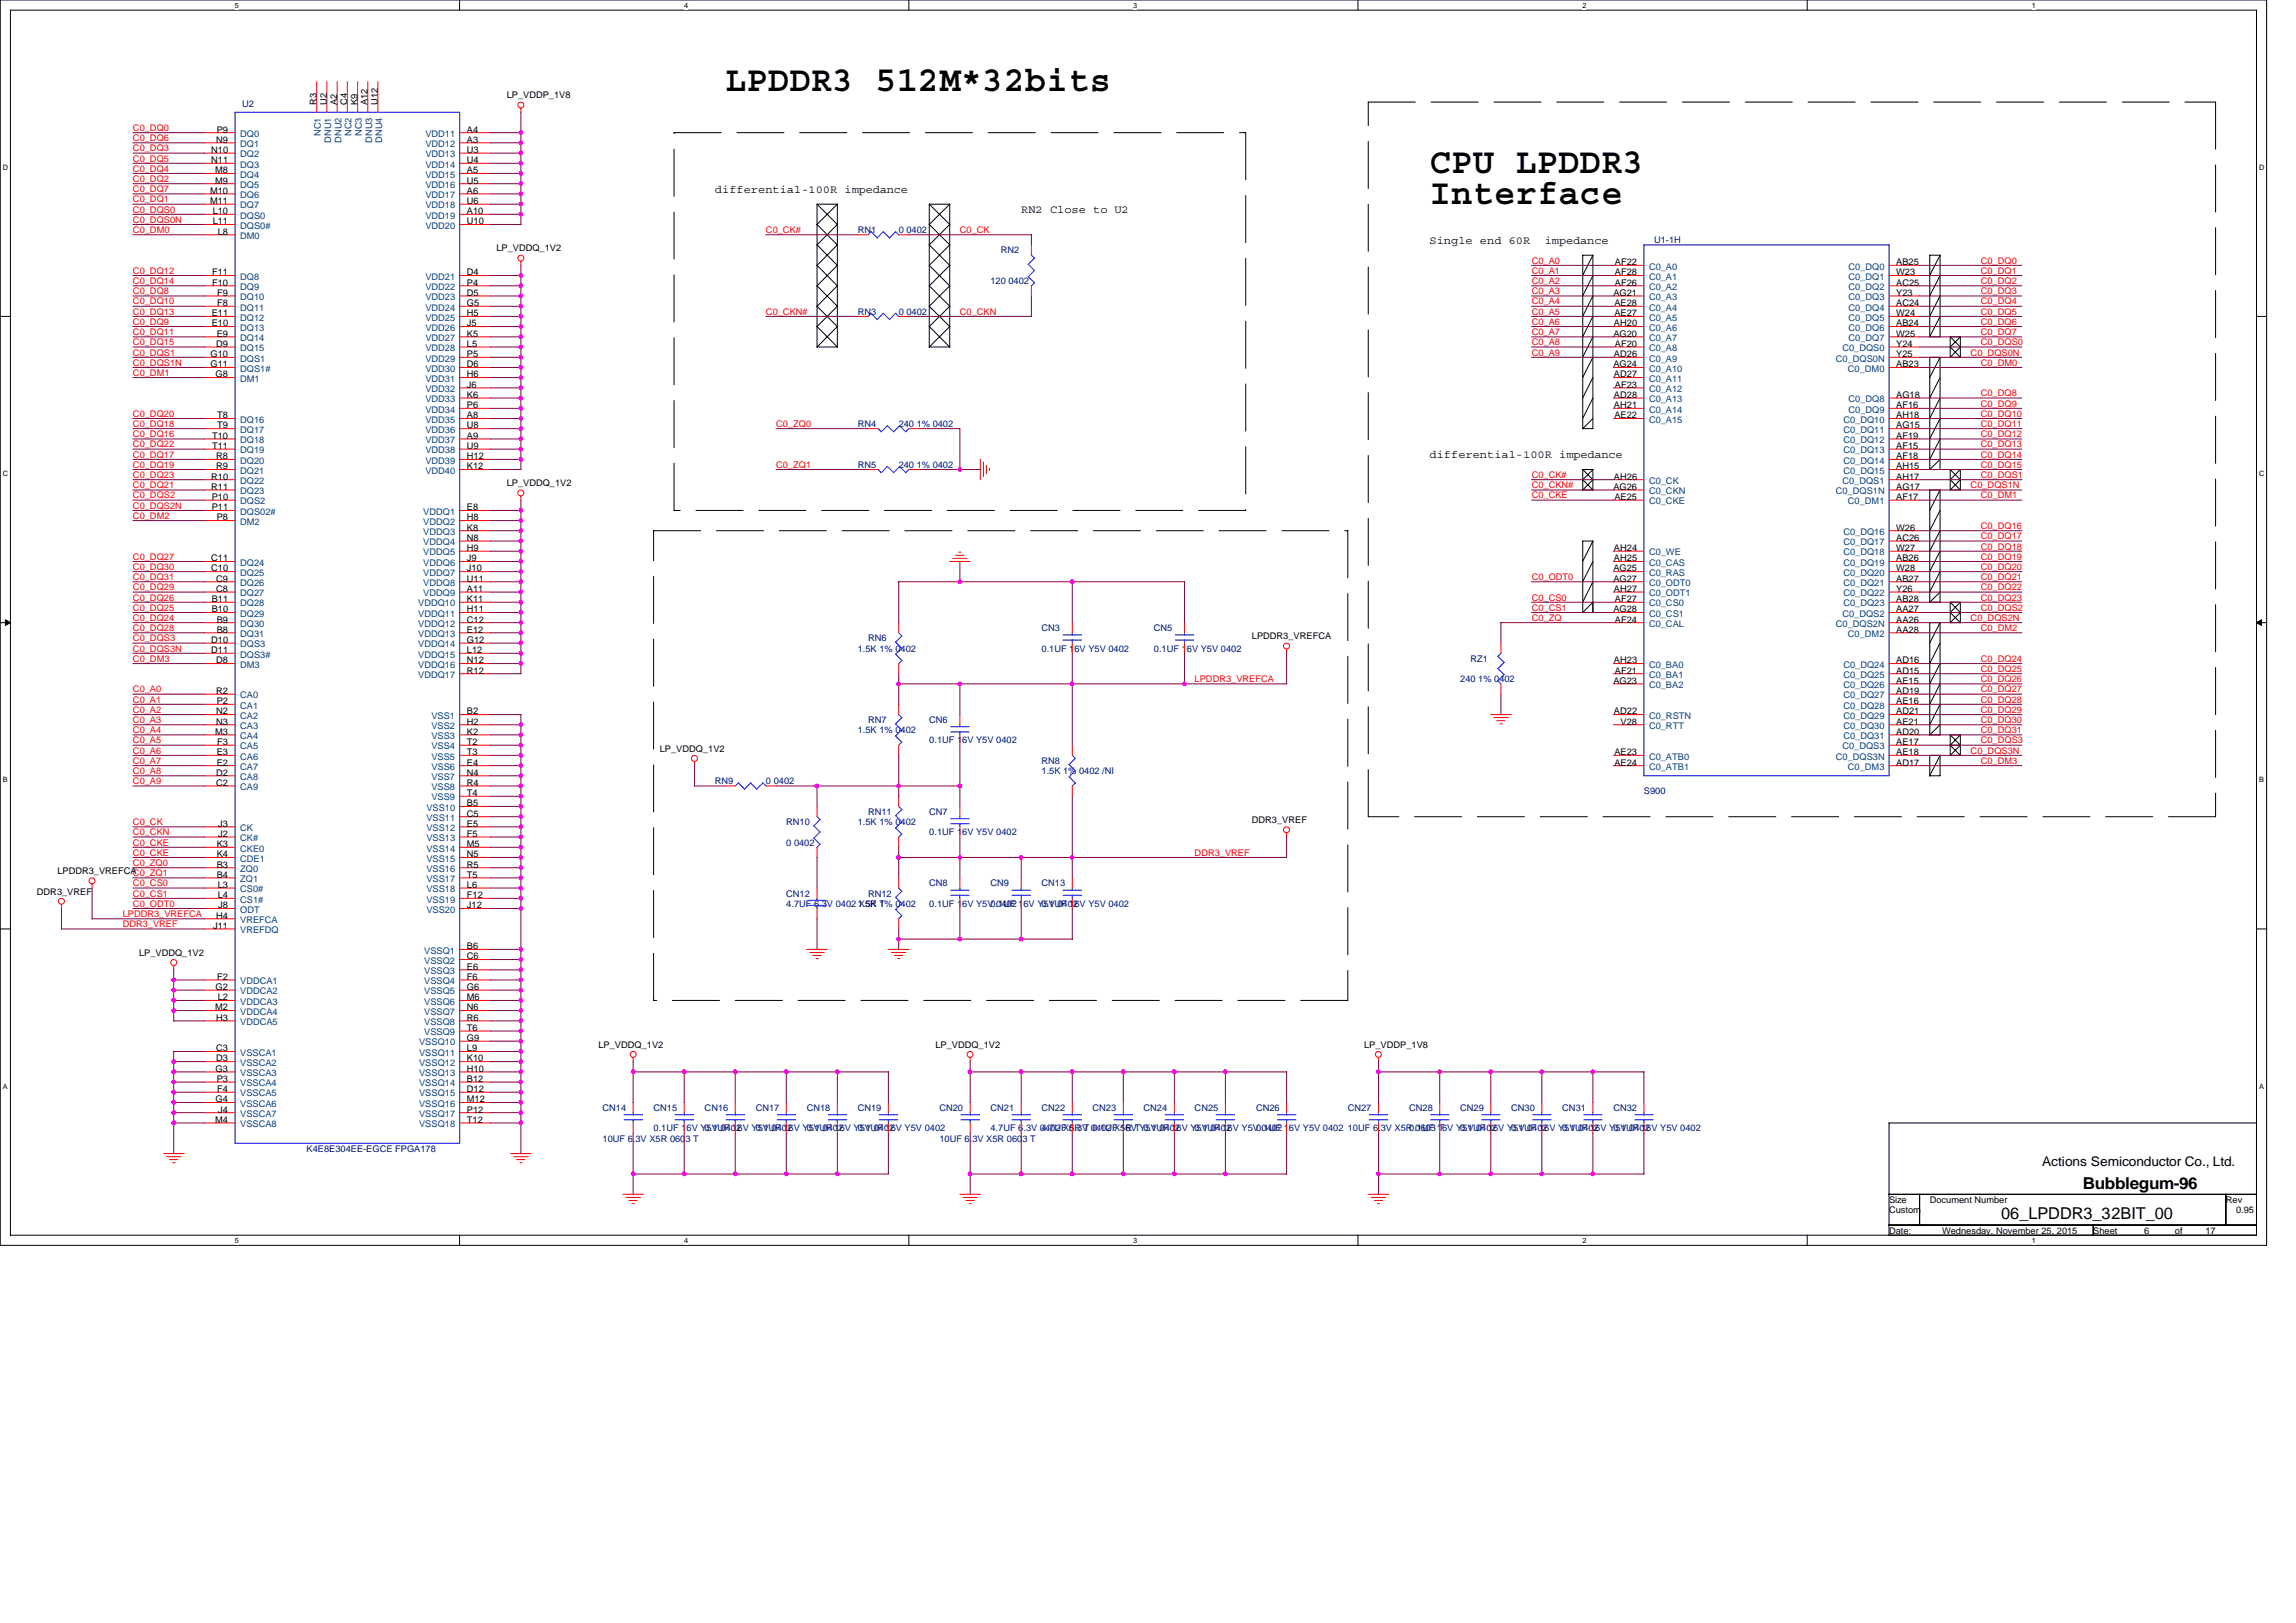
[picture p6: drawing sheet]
<svg xmlns="http://www.w3.org/2000/svg" width="297mm" height="210mm" viewBox="0 0 297 210" stroke-linecap="round" stroke-linejoin="round" font-family="sans-serif">
<defs><g id="words">
<g font-size="4.6">
<text x="93.8" y="11.8">LPDDR3 512M*32bits</text>
<text x="185" y="22.4">CPU LPDDR3</text>
<text x="185" y="26.4">Interface</text>
</g>
<g font-size="2.1">
<text x="269.5" y="153.9">Bubblegum-96</text>
<text x="258.9" y="157.8">06_LPDDR3_32BIT_00</text>
</g>
<text font-size="1.7" x="264.2" y="150.8">Actions Semiconductor Co., Ltd.</text>
<g font-size="1.5">
<text x="92.5" y="24.9">differential-100R impedance</text>
<text x="132.1" y="27.6">RN2 Close to U2</text>
<text x="185" y="31.5">Single end 60R</text>
<text x="199.9" y="31.5">impedance</text>
<text x="185" y="59.3">differential-100R impedance</text>
</g>
<g font-size="1.2" fill="#f00">
<text x="17.2" y="16.9">C0_DQ0</text>
<text x="17.2" y="22.2">C0_DQ4</text>
<text x="17.2" y="23.5">C0_DQ2</text>
<text x="17.2" y="18.3">C0_DQ6</text>
<text x="17.2" y="19.6">C0_DQ3</text>
<text x="17.2" y="20.9">C0_DQ5</text>
<text x="17.2" y="27.5">C0_DQS0</text>
<text x="17.2" y="28.8">C0_DQS0N</text>
<text x="17.2" y="24.9">C0_DQ7</text>
<text x="17.2" y="26.2">C0_DQ1</text>
<text x="17.2" y="30.1">C0_DM0</text>
<text x="17.2" y="35.4">C0_DQ12</text>
<text x="99.1" y="30.1">C0_CK#</text>
<text x="124.2" y="30.1">C0_CK</text>
<text x="198.2" y="34.1">C0_A0</text>
<text x="198.2" y="35.4">C0_A1</text>
<text x="256.3" y="34.1">C0_DQ0</text>
<text x="256.3" y="35.4">C0_DQ1</text>
<text x="17.2" y="40.7">C0_DQ13</text>
<text x="17.2" y="36.7">C0_DQ14</text>
<text x="17.2" y="38.1">C0_DQ8</text>
<text x="17.2" y="39.4">C0_DQ10</text>
<text x="99.1" y="40.7">C0_CKN#</text>
<text x="124.2" y="40.7">C0_CKN</text>
<text x="198.2" y="36.7">C0_A2</text>
<text x="198.2" y="38.1">C0_A3</text>
<text x="198.2" y="39.4">C0_A4</text>
<text x="198.2" y="40.7">C0_A5</text>
<text x="256.3" y="36.7">C0_DQ2</text>
<text x="256.3" y="38.1">C0_DQ3</text>
<text x="256.3" y="39.4">C0_DQ4</text>
<text x="256.3" y="40.7">C0_DQ5</text>
<text x="17.2" y="47.3">C0_DQS1N</text>
<text x="17.2" y="46">C0_DQS1</text>
<text x="17.2" y="44.7">C0_DQ15</text>
<text x="17.2" y="42">C0_DQ9</text>
<text x="17.2" y="43.3">C0_DQ11</text>
<text x="198.2" y="42">C0_A6</text>
<text x="198.2" y="43.3">C0_A7</text>
<text x="198.2" y="44.7">C0_A8</text>
<text x="198.2" y="46">C0_A9</text>
<text x="254.9" y="46">C0_DQS0N</text>
<text x="256.3" y="42">C0_DQ6</text>
<text x="256.3" y="43.3">C0_DQ7</text>
<text x="256.3" y="44.7">C0_DQS0</text>
<text x="256.3" y="47.3">C0_DM0</text>
<text x="17.2" y="48.6">C0_DM1</text>
<text x="17.2" y="53.9">C0_DQ20</text>
<text x="256.3" y="51.3">C0_DQ8</text>
<text x="256.3" y="52.6">C0_DQ9</text>
<text x="256.3" y="53.9">C0_DQ10</text>
<text x="17.2" y="56.6">C0_DQ16</text>
<text x="17.2" y="59.2">C0_DQ17</text>
<text x="17.2" y="57.9">C0_DQ22</text>
<text x="17.2" y="55.2">C0_DQ18</text>
<text x="100.4" y="55.2">C0_ZQ0</text>
<text x="256.3" y="55.2">C0_DQ11</text>
<text x="256.3" y="56.6">C0_DQ12</text>
<text x="256.3" y="57.9">C0_DQ13</text>
<text x="256.3" y="59.2">C0_DQ14</text>
<text x="17.2" y="65.8">C0_DQS2N</text>
<text x="17.2" y="64.5">C0_DQS2</text>
<text x="17.2" y="60.5">C0_DQ19</text>
<text x="17.2" y="61.8">C0_DQ23</text>
<text x="17.2" y="63.2">C0_DQ21</text>
<text x="100.4" y="60.5">C0_ZQ1</text>
<text x="198.2" y="61.8">C0_CK#</text>
<text x="198.2" y="63.2">C0_CKN#</text>
<text x="198.2" y="64.5">C0_CKE</text>
<text x="254.9" y="63.2">C0_DQS1N</text>
<text x="256.3" y="60.5">C0_DQ15</text>
<text x="256.3" y="61.8">C0_DQS1</text>
<text x="256.3" y="64.5">C0_DM1</text>
<text x="17.2" y="67.1">C0_DM2</text>
<text x="256.3" y="68.5">C0_DQ16</text>
<text x="256.3" y="69.8">C0_DQ17</text>
<text x="256.3" y="71.1">C0_DQ18</text>
<text x="17.2" y="75.1">C0_DQ31</text>
<text x="17.2" y="76.4">C0_DQ29</text>
<text x="17.2" y="73.7">C0_DQ30</text>
<text x="17.2" y="77.7">C0_DQ26</text>
<text x="17.2" y="72.4">C0_DQ27</text>
<text x="198.2" y="75.1">C0_ODT0</text>
<text x="198.2" y="77.7">C0_CS0</text>
<text x="256.3" y="72.4">C0_DQ19</text>
<text x="256.3" y="73.7">C0_DQ20</text>
<text x="256.3" y="75.1">C0_DQ21</text>
<text x="256.3" y="76.4">C0_DQ22</text>
<text x="256.3" y="77.7">C0_DQ23</text>
<text x="17.2" y="83">C0_DQS3</text>
<text x="17.2" y="79">C0_DQ25</text>
<text x="17.2" y="80.3">C0_DQ24</text>
<text x="17.2" y="81.7">C0_DQ28</text>
<text x="198.2" y="80.3">C0_ZQ</text>
<text x="198.2" y="79">C0_CS1</text>
<text x="254.9" y="80.3">C0_DQS2N</text>
<text x="256.3" y="79">C0_DQS2</text>
<text x="256.3" y="81.7">C0_DM2</text>
<text x="17.2" y="89.6">C0_A0</text>
<text x="17.2" y="85.6">C0_DM3</text>
<text x="17.2" y="84.3">C0_DQS3N</text>
<text x="154.6" y="88.3">LPDDR3_VREFCA</text>
<text x="256.3" y="85.6">C0_DQ24</text>
<text x="256.3" y="87">C0_DQ25</text>
<text x="256.3" y="88.3">C0_DQ26</text>
<text x="256.3" y="89.6">C0_DQ27</text>
<text x="17.2" y="93.6">C0_A3</text>
<text x="17.2" y="92.2">C0_A2</text>
<text x="17.2" y="90.9">C0_A1</text>
<text x="17.2" y="94.9">C0_A4</text>
<text x="256.3" y="90.9">C0_DQ28</text>
<text x="256.3" y="92.2">C0_DQ29</text>
<text x="256.3" y="93.6">C0_DQ30</text>
<text x="256.3" y="94.9">C0_DQ31</text>
<text x="17.2" y="98.8">C0_A7</text>
<text x="17.2" y="97.5">C0_A6</text>
<text x="17.2" y="96.2">C0_A5</text>
<text x="17.2" y="101.5">C0_A9</text>
<text x="17.2" y="100.2">C0_A8</text>
<text x="254.9" y="97.5">C0_DQS3N</text>
<text x="256.3" y="96.2">C0_DQS3</text>
<text x="256.3" y="98.8">C0_DM3</text>
<text x="17.2" y="106.8">C0_CK</text>
<text x="17.2" y="110.7">C0_CKE</text>
<text x="17.2" y="109.4">C0_CKE</text>
<text x="17.2" y="108.1">C0_CKN</text>
<text x="17.2" y="112">C0_ZQ0</text>
<text x="154.6" y="110.7">DDR3_VREF</text>
<text x="15.9" y="120">DDR3_VREF</text>
<text x="15.9" y="118.6">LPDDR3_VREFCA</text>
<text x="17.2" y="116">C0_CS1</text>
<text x="17.2" y="114.7">C0_CS0</text>
<text x="17.2" y="117.3">C0_ODT0</text>
</g>
<g font-size="1.2">
<text x="28" y="17.1">P9</text>
<text x="41" y="13.6" transform="rotate(-90 41 13.6)">R3</text>
<text x="42.3" y="13.6" transform="rotate(-90 42.3 13.6)">U2</text>
<text x="43.6" y="13.6" transform="rotate(-90 43.6 13.6)">A2</text>
<text x="44.9" y="13.6" transform="rotate(-90 44.9 13.6)">C4</text>
<text x="46.2" y="13.6" transform="rotate(-90 46.2 13.6)">K9</text>
<text x="47.6" y="13.6" transform="rotate(-90 47.6 13.6)">A12</text>
<text x="48.9" y="13.6" transform="rotate(-90 48.9 13.6)">U12</text>
<text x="60.4" y="17.1">A4</text>
<text x="65.5" y="12.7">LP_VDDP_1V8</text>
<text x="27.3" y="19.8">N10</text>
<text x="27.3" y="21.1">N11</text>
<text x="27.8" y="22.4">M8</text>
<text x="27.8" y="23.7">M9</text>
<text x="28" y="18.5">N9</text>
<text x="60.4" y="18.5">A3</text>
<text x="60.4" y="19.8">U3</text>
<text x="60.4" y="21.1">U4</text>
<text x="60.4" y="22.4">A5</text>
<text x="60.4" y="23.7">U5</text>
<text x="27.2" y="25.1">M10</text>
<text x="27.2" y="26.4">M11</text>
<text x="27.5" y="27.7">L10</text>
<text x="27.5" y="29">L11</text>
<text x="60.4" y="25.1">A6</text>
<text x="60.4" y="26.4">U6</text>
<text x="60.4" y="27.7">A10</text>
<text x="60.4" y="29">U10</text>
<text x="27.4" y="35.6">F11</text>
<text x="28.2" y="30.4">L8</text>
<text x="60.4" y="35.6">D4</text>
<text x="64.2" y="32.5">LP_VDDQ_1V2</text>
<text x="208.9" y="34.3">AF22</text>
<text x="208.9" y="35.6">AF28</text>
<text x="245.3" y="34.3">AB25</text>
<text x="245.3" y="35.6">W23</text>
<text x="27.4" y="40.9">E11</text>
<text x="27.4" y="37">F10</text>
<text x="28.1" y="38.3">F9</text>
<text x="28.1" y="39.6">F8</text>
<text x="60.4" y="37">P4</text>
<text x="60.4" y="38.3">D5</text>
<text x="60.4" y="39.6">G5</text>
<text x="60.4" y="40.9">H5</text>
<text x="208.7" y="38.3">AG21</text>
<text x="208.9" y="39.6">AE28</text>
<text x="208.9" y="40.9">AE27</text>
<text x="208.9" y="37">AF26</text>
<text x="245.3" y="37">AC25</text>
<text x="245.3" y="40.9">W24</text>
<text x="245.3" y="39.6">AC24</text>
<text x="245.3" y="38.3">Y23</text>
<text x="27.2" y="46.2">G10</text>
<text x="27.2" y="47.5">G11</text>
<text x="27.4" y="42.2">E10</text>
<text x="28" y="44.9">D9</text>
<text x="28" y="43.6">E9</text>
<text x="60.4" y="42.2">J5</text>
<text x="60.4" y="43.6">K5</text>
<text x="60.4" y="44.9">L5</text>
<text x="60.4" y="46.2">P5</text>
<text x="60.4" y="47.5">D6</text>
<text x="208.7" y="43.6">AG20</text>
<text x="208.7" y="47.5">AG24</text>
<text x="208.8" y="42.2">AH20</text>
<text x="208.8" y="46.2">AD26</text>
<text x="208.9" y="44.9">AF20</text>
<text x="245.3" y="43.6">W25</text>
<text x="245.3" y="42.2">AB24</text>
<text x="245.3" y="44.9">Y24</text>
<text x="245.3" y="46.2">Y25</text>
<text x="245.3" y="47.5">AB23</text>
<text x="27.9" y="48.8">G8</text>
<text x="60.4" y="48.8">H6</text>
<text x="60.4" y="50.2">J6</text>
<text x="60.4" y="51.5">K6</text>
<text x="60.4" y="52.8">P6</text>
<text x="208.8" y="48.8">AD27</text>
<text x="208.8" y="51.5">AD28</text>
<text x="208.8" y="52.8">AH21</text>
<text x="208.9" y="50.2">AF23</text>
<text x="245.3" y="51.5">AG18</text>
<text x="245.3" y="52.8">AF16</text>
<text x="27.4" y="56.8">T10</text>
<text x="27.4" y="58.1">T11</text>
<text x="28" y="59.4">R8</text>
<text x="28.1" y="54.1">T8</text>
<text x="28.1" y="55.4">T9</text>
<text x="60.4" y="54.1">A8</text>
<text x="60.4" y="55.4">U8</text>
<text x="60.4" y="56.8">A9</text>
<text x="60.4" y="58.1">U9</text>
<text x="60.4" y="59.4">H12</text>
<text x="208.9" y="54.1">AE22</text>
<text x="245.3" y="56.8">AF19</text>
<text x="245.3" y="55.4">AG15</text>
<text x="245.3" y="59.4">AF18</text>
<text x="245.3" y="58.1">AF15</text>
<text x="245.3" y="54.1">AH18</text>
<text x="27.3" y="62">R10</text>
<text x="27.3" y="63.4">R11</text>
<text x="27.4" y="64.7">P10</text>
<text x="28" y="60.7">R9</text>
<text x="60.4" y="60.7">K12</text>
<text x="65.5" y="62.9">LP_VDDQ_1V2</text>
<text x="208.7" y="63.4">AG26</text>
<text x="208.8" y="62">AH26</text>
<text x="208.9" y="64.7">AE25</text>
<text x="245.3" y="60.7">AH15</text>
<text x="245.3" y="62">AH17</text>
<text x="245.3" y="63.4">AG17</text>
<text x="245.3" y="64.7">AF17</text>
<text x="27.4" y="66">P11</text>
<text x="28" y="67.3">P8</text>
<text x="60.4" y="66">E8</text>
<text x="60.4" y="67.3">H8</text>
<text x="60.4" y="68.6">K8</text>
<text x="60.4" y="70">N8</text>
<text x="60.4" y="71.3">H9</text>
<text x="208.8" y="71.3">AH24</text>
<text x="245.3" y="68.6">W26</text>
<text x="245.3" y="71.3">W27</text>
<text x="245.3" y="70">AC26</text>
<text x="27.3" y="72.6">C11</text>
<text x="27.3" y="73.9">C10</text>
<text x="27.4" y="77.9">B11</text>
<text x="28" y="75.2">C9</text>
<text x="28" y="76.6">C8</text>
<text x="60.4" y="72.6">J9</text>
<text x="60.4" y="73.9">J10</text>
<text x="60.4" y="75.2">U11</text>
<text x="60.4" y="76.6">A11</text>
<text x="60.4" y="77.9">K11</text>
<text x="208.7" y="73.9">AG25</text>
<text x="208.7" y="75.2">AG27</text>
<text x="208.8" y="72.6">AH25</text>
<text x="208.8" y="76.6">AH27</text>
<text x="208.9" y="77.9">AF27</text>
<text x="245.3" y="73.9">W28</text>
<text x="245.3" y="76.6">Y26</text>
<text x="245.3" y="77.9">AB28</text>
<text x="245.3" y="75.2">AB27</text>
<text x="245.3" y="72.6">AB26</text>
<text x="27.3" y="83.2">D10</text>
<text x="27.4" y="79.2">B10</text>
<text x="28" y="80.5">B9</text>
<text x="28" y="81.9">B8</text>
<text x="60.4" y="79.2">H11</text>
<text x="60.4" y="80.5">C12</text>
<text x="60.4" y="81.9">E12</text>
<text x="60.4" y="83.2">G12</text>
<text x="162" y="82.7">LPDDR3_VREFCA</text>
<text x="208.7" y="79.2">AG28</text>
<text x="208.9" y="80.5">AF24</text>
<text x="245.3" y="79.2">AA27</text>
<text x="245.3" y="80.5">AA26</text>
<text x="245.3" y="81.9">AA28</text>
<text x="27.3" y="84.5">D11</text>
<text x="28" y="89.8">R2</text>
<text x="28" y="85.8">D8</text>
<text x="60.4" y="84.5">L12</text>
<text x="60.4" y="85.8">N12</text>
<text x="60.4" y="87.1">R12</text>
<text x="208.7" y="88.5">AG23</text>
<text x="208.8" y="85.8">AH23</text>
<text x="208.9" y="87.1">AF21</text>
<text x="245.3" y="85.8">AD16</text>
<text x="245.3" y="87.1">AD15</text>
<text x="245.3" y="88.5">AE15</text>
<text x="245.3" y="89.8">AD19</text>
<text x="27.8" y="95.1">M3</text>
<text x="28" y="93.7">N3</text>
<text x="28" y="92.4">N2</text>
<text x="28" y="91.1">P2</text>
<text x="60.4" y="92.4">B2</text>
<text x="60.4" y="93.7">H2</text>
<text x="60.4" y="95.1">K2</text>
<text x="208.8" y="92.4">AD22</text>
<text x="209.7" y="93.7">V28</text>
<text x="245.3" y="91.1">AE16</text>
<text x="245.3" y="93.7">AE21</text>
<text x="245.3" y="95.1">AD20</text>
<text x="245.3" y="92.4">AD21</text>
<text x="28" y="100.4">D2</text>
<text x="28" y="101.7">C2</text>
<text x="28" y="97.7">E3</text>
<text x="28" y="99">E2</text>
<text x="28.1" y="96.4">F3</text>
<text x="60.4" y="96.4">T2</text>
<text x="60.4" y="97.7">T3</text>
<text x="60.4" y="99">E4</text>
<text x="60.4" y="100.4">N4</text>
<text x="60.4" y="101.7">R4</text>
<text x="85.4" y="97.2">LP_VDDQ_1V2</text>
<text x="208.9" y="97.7">AE23</text>
<text x="208.9" y="99">AE24</text>
<text x="245.3" y="96.4">AE17</text>
<text x="245.3" y="97.7">AE18</text>
<text x="245.3" y="99">AD17</text>
<text x="28.2" y="107">J3</text>
<text x="60.4" y="103">T4</text>
<text x="60.4" y="104.3">B5</text>
<text x="60.4" y="105.6">C5</text>
<text x="60.4" y="107">E5</text>
<text x="162" y="106.5">DDR3_VREF</text>
<text x="7.4" y="113.1">LPDDR3_VREFCAC0_ZQ1</text>
<text x="28" y="109.6">K3</text>
<text x="28" y="110.9">K4</text>
<text x="28" y="112.2">B3</text>
<text x="28" y="113.6">B4</text>
<text x="28.2" y="108.3">J2</text>
<text x="60.4" y="108.3">F5</text>
<text x="60.4" y="109.6">M5</text>
<text x="60.4" y="110.9">N5</text>
<text x="60.4" y="112.2">R5</text>
<text x="60.4" y="113.6">T5</text>
<text x="4.8" y="115.7">DDR3_VREF</text>
<text x="28" y="118.9">H4</text>
<text x="28.2" y="114.9">L3</text>
<text x="28.2" y="116.2">L4</text>
<text x="28.2" y="117.5">J8</text>
<text x="60.4" y="114.9">L6</text>
<text x="60.4" y="116.2">F12</text>
<text x="60.4" y="117.5">J12</text>
<text x="18" y="123.7">LP_VDDQ_1V2</text>
<text x="27.6" y="120.2">J11</text>
<text x="60.4" y="122.8">B6</text>
<text x="60.4" y="124.1">C6</text>
<text x="60.4" y="125.5">E6</text>
<text x="27.8" y="130.7">M2</text>
<text x="27.9" y="128.1">G2</text>
<text x="28.1" y="126.8">F2</text>
<text x="28.2" y="129.4">L2</text>
<text x="60.4" y="126.8">F6</text>
<text x="60.4" y="128.1">G6</text>
<text x="60.4" y="129.4">M6</text>
<text x="60.4" y="130.7">N6</text>
<text x="28" y="132.1">H3</text>
<text x="28" y="136">C3</text>
<text x="28" y="137.3">D3</text>
<text x="60.4" y="132.1">R6</text>
<text x="60.4" y="133.4">T6</text>
<text x="60.4" y="134.7">G9</text>
<text x="60.4" y="136">L9</text>
<text x="60.4" y="137.3">K10</text>
<text x="77.4" y="135.6">LP_VDDQ_1V2</text>
<text x="121" y="135.6">LP_VDDQ_1V2</text>
<text x="176.5" y="135.6">LP_VDDP_1V8</text>
<text x="27.9" y="138.7">G3</text>
<text x="27.9" y="142.6">G4</text>
<text x="28" y="140">P3</text>
<text x="28.1" y="141.3">F4</text>
<text x="28.2" y="143.9">J4</text>
<text x="60.4" y="138.7">H10</text>
<text x="60.4" y="140">B12</text>
<text x="60.4" y="141.3">D12</text>
<text x="60.4" y="142.6">M12</text>
<text x="60.4" y="143.9">P12</text>
<text x="27.8" y="145.3">M4</text>
<text x="60.4" y="145.3">T12</text>
<text x="244.4" y="155.6">Size</text>
<text x="249.7" y="155.6">Document Number</text>
<text x="288" y="155.6">Rev</text>
<text x="244.4" y="157">Custom</text>
<text x="244.4" y="159.6">Date:</text>
<text x="251.2" y="159.6">Wednesday, November 25, 2015</text>
<text x="270.8" y="159.6">Sheet</text>
<text x="277.4" y="159.6">6</text>
<text x="281.4" y="159.6">of</text>
<text x="285.3" y="159.6">17</text>
<text x="289.3" y="157">0.95</text>
</g>
<g font-size="1.2" fill="#004080">
<text x="31.1" y="17.7">DQ0</text>
<text x="41.5" y="17.6" transform="rotate(-90 41.5 17.6)">NC1</text>
<text x="45.5" y="17.6" transform="rotate(-90 45.5 17.6)">NC2</text>
<text x="46.8" y="17.6" transform="rotate(-90 46.8 17.6)">NC3</text>
<text x="55" y="17.7">VDD11</text>
<text x="31.1" y="19">DQ1</text>
<text x="31.1" y="20.4">DQ2</text>
<text x="31.1" y="21.7">DQ3</text>
<text x="31.1" y="23">DQ4</text>
<text x="42.8" y="18.5" transform="rotate(-90 42.8 18.5)">DNU1</text>
<text x="44.2" y="18.5" transform="rotate(-90 44.2 18.5)">DNU2</text>
<text x="48.1" y="18.5" transform="rotate(-90 48.1 18.5)">DNU3</text>
<text x="49.4" y="18.5" transform="rotate(-90 49.4 18.5)">DNU4</text>
<text x="55" y="19">VDD12</text>
<text x="55" y="20.4">VDD13</text>
<text x="55" y="21.7">VDD14</text>
<text x="55" y="23">VDD15</text>
<text x="31.1" y="29.6">DQS0#</text>
<text x="31.1" y="24.3">DQ5</text>
<text x="31.1" y="25.6">DQ6</text>
<text x="31.1" y="27">DQ7</text>
<text x="31.1" y="28.3">DQS0</text>
<text x="55" y="24.3">VDD16</text>
<text x="55" y="25.6">VDD17</text>
<text x="55" y="27">VDD18</text>
<text x="55" y="28.3">VDD19</text>
<text x="55" y="29.6">VDD20</text>
<text x="31.1" y="30.9">DM0</text>
<text x="213.3" y="34.9">C0_A0</text>
<text x="239.1" y="34.9">C0_DQ0</text>
<text x="31.1" y="36.2">DQ8</text>
<text x="31.1" y="37.5">DQ9</text>
<text x="31.1" y="38.8">DQ10</text>
<text x="31.1" y="40.2">DQ11</text>
<text x="31.1" y="41.5">DQ12</text>
<text x="55" y="36.2">VDD21</text>
<text x="55" y="37.5">VDD22</text>
<text x="55" y="38.8">VDD23</text>
<text x="55" y="40.2">VDD24</text>
<text x="55" y="41.5">VDD25</text>
<text x="213.3" y="36.2">C0_A1</text>
<text x="213.3" y="37.5">C0_A2</text>
<text x="213.3" y="38.8">C0_A3</text>
<text x="213.3" y="40.2">C0_A4</text>
<text x="213.3" y="41.5">C0_A5</text>
<text x="239.1" y="36.2">C0_DQ1</text>
<text x="239.1" y="37.5">C0_DQ2</text>
<text x="239.1" y="41.5">C0_DQ5</text>
<text x="239.1" y="40.2">C0_DQ4</text>
<text x="239.1" y="38.8">C0_DQ3</text>
<text x="31.1" y="42.8">DQ13</text>
<text x="31.1" y="44.1">DQ14</text>
<text x="31.1" y="45.4">DQ15</text>
<text x="31.1" y="46.8">DQS1</text>
<text x="55" y="42.8">VDD26</text>
<text x="55" y="44.1">VDD27</text>
<text x="55" y="45.4">VDD28</text>
<text x="55" y="46.8">VDD29</text>
<text x="213.3" y="42.8">C0_A6</text>
<text x="213.3" y="44.1">C0_A7</text>
<text x="213.3" y="45.4">C0_A8</text>
<text x="213.3" y="46.8">C0_A9</text>
<text x="237.5" y="46.8">C0_DQS0N</text>
<text x="238.4" y="45.4">C0_DQS0</text>
<text x="239.1" y="44.1">C0_DQ7</text>
<text x="239.1" y="42.8">C0_DQ6</text>
<text x="31.1" y="48.1">DQS1#</text>
<text x="31.1" y="49.4">DM1</text>
<text x="55" y="48.1">VDD30</text>
<text x="55" y="49.4">VDD31</text>
<text x="55" y="50.7">VDD32</text>
<text x="55" y="52">VDD33</text>
<text x="55" y="53.4">VDD34</text>
<text x="213.3" y="48.1">C0_A10</text>
<text x="213.3" y="49.4">C0_A11</text>
<text x="213.3" y="50.7">C0_A12</text>
<text x="213.3" y="52">C0_A13</text>
<text x="213.3" y="53.4">C0_A14</text>
<text x="239.1" y="48.1">C0_DM0</text>
<text x="239.1" y="52">C0_DQ8</text>
<text x="239.1" y="53.4">C0_DQ9</text>
<text x="31.1" y="54.7">DQ16</text>
<text x="31.1" y="56">DQ17</text>
<text x="31.1" y="57.3">DQ18</text>
<text x="31.1" y="58.7">DQ19</text>
<text x="31.1" y="60">DQ20</text>
<text x="55" y="54.7">VDD35</text>
<text x="55" y="56">VDD36</text>
<text x="55" y="57.3">VDD37</text>
<text x="55" y="58.7">VDD38</text>
<text x="55" y="60">VDD39</text>
<text x="213.3" y="54.7">C0_A15</text>
<text x="238.5" y="57.3">C0_DQ12</text>
<text x="238.5" y="56">C0_DQ11</text>
<text x="238.5" y="60">C0_DQ14</text>
<text x="238.5" y="58.7">C0_DQ13</text>
<text x="238.5" y="54.7">C0_DQ10</text>
<text x="31.1" y="61.3">DQ21</text>
<text x="31.1" y="62.6">DQ22</text>
<text x="31.1" y="63.9">DQ23</text>
<text x="31.1" y="65.3">DQS2</text>
<text x="55" y="61.3">VDD40</text>
<text x="213.3" y="62.6">C0_CK</text>
<text x="213.3" y="63.9">C0_CKN</text>
<text x="213.3" y="65.3">C0_CKE</text>
<text x="237.5" y="63.9">C0_DQS1N</text>
<text x="238.4" y="62.6">C0_DQS1</text>
<text x="238.5" y="61.3">C0_DQ15</text>
<text x="239.1" y="65.3">C0_DM1</text>
<text x="31.1" y="66.6">DQS02#</text>
<text x="31.1" y="67.9">DM2</text>
<text x="54.8" y="66.6">VDDQ1</text>
<text x="54.8" y="67.9">VDDQ2</text>
<text x="54.8" y="69.2">VDDQ3</text>
<text x="54.8" y="70.5">VDDQ4</text>
<text x="54.8" y="71.9">VDDQ5</text>
<text x="213.3" y="71.9">C0_WE</text>
<text x="238.5" y="69.2">C0_DQ16</text>
<text x="238.5" y="71.9">C0_DQ18</text>
<text x="238.5" y="70.5">C0_DQ17</text>
<text x="31.1" y="73.2">DQ24</text>
<text x="31.1" y="74.5">DQ25</text>
<text x="31.1" y="75.8">DQ26</text>
<text x="31.1" y="77.2">DQ27</text>
<text x="54.8" y="73.2">VDDQ6</text>
<text x="54.8" y="74.5">VDDQ7</text>
<text x="54.8" y="75.8">VDDQ8</text>
<text x="54.8" y="77.1">VDDQ9</text>
<text x="213.3" y="73.2">C0_CAS</text>
<text x="213.3" y="74.5">C0_RAS</text>
<text x="213.3" y="75.8">C0_ODT0</text>
<text x="213.3" y="77.2">C0_ODT1</text>
<text x="238.5" y="74.5">C0_DQ20</text>
<text x="238.5" y="77.2">C0_DQ22</text>
<text x="238.5" y="75.8">C0_DQ21</text>
<text x="238.5" y="73.2">C0_DQ19</text>
<text x="31.1" y="78.5">DQ28</text>
<text x="31.1" y="79.8">DQ29</text>
<text x="31.1" y="81.1">DQ30</text>
<text x="31.1" y="82.4">DQ31</text>
<text x="31.1" y="83.8">DQS3</text>
<text x="54.1" y="78.5">VDDQ10</text>
<text x="54.1" y="79.8">VDDQ11</text>
<text x="54.1" y="81.1">VDDQ12</text>
<text x="54.1" y="82.4">VDDQ13</text>
<text x="54.1" y="83.8">VDDQ14</text>
<text x="213.3" y="78.5">C0_CS0</text>
<text x="213.3" y="79.8">C0_CS1</text>
<text x="213.3" y="81.1">C0_CAL</text>
<text x="237.5" y="81.1">C0_DQS2N</text>
<text x="238.4" y="79.8">C0_DQS2</text>
<text x="238.5" y="78.5">C0_DQ23</text>
<text x="239.1" y="82.4">C0_DM2</text>
<text x="31.1" y="85.1">DQS3#</text>
<text x="31.1" y="86.4">DM3</text>
<text x="54.1" y="85.1">VDDQ15</text>
<text x="54.1" y="86.4">VDDQ16</text>
<text x="54.1" y="87.7">VDDQ17</text>
<text x="213.3" y="86.4">C0_BA0</text>
<text x="213.3" y="87.7">C0_BA1</text>
<text x="213.3" y="89">C0_BA2</text>
<text x="238.5" y="86.4">C0_DQ24</text>
<text x="238.5" y="87.7">C0_DQ25</text>
<text x="238.5" y="89">C0_DQ26</text>
<text x="31.1" y="94.3">CA3</text>
<text x="31.1" y="95.6">CA4</text>
<text x="31.1" y="93">CA2</text>
<text x="31.1" y="91.7">CA1</text>
<text x="31.1" y="90.4">CA0</text>
<text x="55.8" y="93">VSS1</text>
<text x="55.8" y="94.3">VSS2</text>
<text x="55.8" y="95.6">VSS3</text>
<text x="213.3" y="93">C0_RSTN</text>
<text x="213.3" y="94.3">C0_RTT</text>
<text x="238.5" y="91.7">C0_DQ28</text>
<text x="238.5" y="90.4">C0_DQ27</text>
<text x="238.5" y="94.3">C0_DQ30</text>
<text x="238.5" y="95.6">C0_DQ31</text>
<text x="238.5" y="93">C0_DQ29</text>
<text x="31.1" y="97">CA5</text>
<text x="31.1" y="98.3">CA6</text>
<text x="31.1" y="99.6">CA7</text>
<text x="31.1" y="100.9">CA8</text>
<text x="55.8" y="97">VSS4</text>
<text x="55.8" y="98.3">VSS5</text>
<text x="55.8" y="99.6">VSS6</text>
<text x="55.8" y="100.9">VSS7</text>
<text x="213.3" y="98.3">C0_ATB0</text>
<text x="213.3" y="99.6">C0_ATB1</text>
<text x="237.5" y="98.3">C0_DQS3N</text>
<text x="238.4" y="97">C0_DQS3</text>
<text x="239.1" y="99.6">C0_DM3</text>
<text x="31.1" y="107.5">CK</text>
<text x="31.1" y="102.2">CA9</text>
<text x="55.2" y="104.9">VSS10</text>
<text x="55.2" y="106.2">VSS11</text>
<text x="55.2" y="107.5">VSS12</text>
<text x="55.8" y="102.2">VSS8</text>
<text x="55.8" y="103.6">VSS9</text>
<text x="31.1" y="108.8">CK#</text>
<text x="31.1" y="110.2">CKE0</text>
<text x="31.1" y="111.5">CDE1</text>
<text x="31.1" y="112.8">ZQ0</text>
<text x="55.2" y="108.8">VSS13</text>
<text x="55.2" y="110.2">VSS14</text>
<text x="55.2" y="111.5">VSS15</text>
<text x="55.2" y="112.8">VSS16</text>
<text x="31.1" y="114.1">ZQ1</text>
<text x="31.1" y="115.4">CS0#</text>
<text x="31.1" y="116.8">CS1#</text>
<text x="31.1" y="118.1">ODT</text>
<text x="31.1" y="119.4">VREFCA</text>
<text x="55.2" y="114.1">VSS17</text>
<text x="55.2" y="115.4">VSS18</text>
<text x="55.2" y="116.8">VSS19</text>
<text x="55.2" y="118.1">VSS20</text>
<text x="31.1" y="120.7">VREFDQ</text>
<text x="54.9" y="123.4">VSSQ1</text>
<text x="54.9" y="124.7">VSSQ2</text>
<text x="31.1" y="127.3">VDDCA1</text>
<text x="31.1" y="128.6">VDDCA2</text>
<text x="31.1" y="130">VDDCA3</text>
<text x="31.1" y="131.3">VDDCA4</text>
<text x="54.9" y="126">VSSQ3</text>
<text x="54.9" y="127.3">VSSQ4</text>
<text x="54.9" y="128.7">VSSQ5</text>
<text x="54.9" y="130">VSSQ6</text>
<text x="54.9" y="131.3">VSSQ7</text>
<text x="31.1" y="132.6">VDDCA5</text>
<text x="31.1" y="136.6">VSSCA1</text>
<text x="31.1" y="137.9">VSSCA2</text>
<text x="54.2" y="135.3">VSSQ10</text>
<text x="54.2" y="136.6">VSSQ11</text>
<text x="54.2" y="137.9">VSSQ12</text>
<text x="54.9" y="132.6">VSSQ8</text>
<text x="54.9" y="133.9">VSSQ9</text>
<text x="31.1" y="139.2">VSSCA3</text>
<text x="31.1" y="140.5">VSSCA4</text>
<text x="31.1" y="141.9">VSSCA5</text>
<text x="31.1" y="143.2">VSSCA6</text>
<text x="54.2" y="139.2">VSSQ13</text>
<text x="54.2" y="140.5">VSSQ14</text>
<text x="54.2" y="141.9">VSSQ15</text>
<text x="54.2" y="143.2">VSSQ16</text>
<text x="31.1" y="144.5">VSSCA7</text>
<text x="31.1" y="145.8">VSSCA8</text>
<text x="54.2" y="144.5">VSSQ17</text>
<text x="54.2" y="145.8">VSSQ18</text>
</g>
<g font-size="1.2" fill="#000080">
<text x="31.3" y="13.8">U2</text>
<text x="111" y="30.1">RN1</text>
<text x="116.3" y="30.1">0 0402</text>
<text x="129.5" y="32.8">RN2</text>
<text x="214" y="31.5">U1-1H</text>
<text x="111" y="40.7">RN3</text>
<text x="116.3" y="40.7">0 0402</text>
<text x="128.1" y="36.7">120 0402</text>
<text x="111" y="55.2">RN4</text>
<text x="116.3" y="55.2">240 1% 0402</text>
<text x="111" y="60.5">RN5</text>
<text x="116.3" y="60.5">240 1% 0402</text>
<text x="112.3" y="83">RN6</text>
<text x="134.7" y="81.7">CN3</text>
<text x="149.3" y="81.7">CN5</text>
<text x="111" y="84.3">1.5K 1% 0402</text>
<text x="134.7" y="84.3">0.1UF 16V Y5V 0402</text>
<text x="149.3" y="84.3">0.1UF 16V Y5V 0402</text>
<text x="188.9" y="88.3">240 1% 0402</text>
<text x="190.2" y="85.6">RZ1</text>
<text x="111" y="94.9">1.5K 1% 0402</text>
<text x="112.3" y="93.6">RN7</text>
<text x="120.2" y="93.6">CN6</text>
<text x="92.5" y="101.5">RN9</text>
<text x="99.1" y="101.5">0 0402</text>
<text x="120.2" y="96.2">0.1UF 16V Y5V 0402</text>
<text x="134.7" y="98.8">RN8</text>
<text x="134.7" y="100.2">1.5K 1% 0402 /NI</text>
<text x="101.7" y="106.8">RN10</text>
<text x="111" y="106.8">1.5K 1% 0402</text>
<text x="112.3" y="105.4">RN11</text>
<text x="120.2" y="105.4">CN7</text>
<text x="212.7" y="102.8">S900</text>
<text x="101.7" y="109.4">0 0402</text>
<text x="120.2" y="108.1">0.1UF 16V Y5V 0402</text>
<text x="101.7" y="116">CN12</text>
<text x="101.7" y="117.3">4.7UF 6.3V 0402 X5R T</text>
<text x="111" y="117.3">1.5K 1% 0402</text>
<text x="112.3" y="116">RN12</text>
<text x="120.2" y="114.7">CN8</text>
<text x="120.2" y="117.3">0.1UF 16V Y5V 0402</text>
<text x="128.1" y="114.7">CN9</text>
<text x="128.1" y="117.3">0.1UF 16V Y5V 0402</text>
<text x="134.7" y="114.7">CN13</text>
<text x="134.7" y="117.3">0.1UF 16V Y5V 0402</text>
<text x="78" y="143.7">CN14</text>
<text x="84.6" y="143.7">CN15</text>
<text x="91.2" y="143.7">CN16</text>
<text x="97.8" y="143.7">CN17</text>
<text x="104.4" y="143.7">CN18</text>
<text x="111" y="143.7">CN19</text>
<text x="121.5" y="143.7">CN20</text>
<text x="128.1" y="143.7">CN21</text>
<text x="134.7" y="143.7">CN22</text>
<text x="141.3" y="143.7">CN23</text>
<text x="148" y="143.7">CN24</text>
<text x="154.6" y="143.7">CN25</text>
<text x="162.5" y="143.7">CN26</text>
<text x="174.4" y="143.7">CN27</text>
<text x="182.3" y="143.7">CN28</text>
<text x="188.9" y="143.7">CN29</text>
<text x="195.5" y="143.7">CN30</text>
<text x="202.1" y="143.7">CN31</text>
<text x="208.7" y="143.7">CN32</text>
<text x="39.7" y="149">K4E8E304EE-EGCE FPGA178</text>
<text x="78" y="147.7">10UF 6.3V X5R 0603 T</text>
<text x="84.6" y="146.4">0.1UF 16V Y5V 0402</text>
<text x="91.2" y="146.4">0.1UF 16V Y5V 0402</text>
<text x="97.8" y="146.4">0.1UF 16V Y5V 0402</text>
<text x="104.4" y="146.4">0.1UF 16V Y5V 0402</text>
<text x="111" y="146.4">0.1UF 16V Y5V 0402</text>
<text x="121.5" y="147.7">10UF 6.3V X5R 0603 T</text>
<text x="128.1" y="146.4">4.7UF 6.3V 0402 X5R T 0.1UF 16V Y5V 0402</text>
<text x="134.7" y="146.4">4.7UF 6.3V 0402 X5R T 0.1UF 16V Y5V 0402</text>
<text x="154.6" y="146.4">0.1UF 16V Y5V 0402</text>
<text x="162.5" y="146.4">0.1UF 16V Y5V 0402</text>
<text x="174.4" y="146.4">10UF 6.3V X5R 0603 T</text>
<text x="182.3" y="146.4">0.1UF 16V Y5V 0402</text>
<text x="188.9" y="146.4">0.1UF 16V Y5V 0402</text>
<text x="195.5" y="146.4">0.1UF 16V Y5V 0402</text>
<text x="202.1" y="146.4">0.1UF 16V Y5V 0402</text>
<text x="208.7" y="146.4">0.1UF 16V Y5V 0402</text>
</g>
<g font-size=".9">
<text x="30.4" y="1">5</text>
<text x="88.5" y="1">4</text>
<text x="146.6" y="1">3</text>
<text x="204.7" y="1">2</text>
<text x="262.8" y="1">1</text>
<text x=".4" y="22">D</text>
<text x="292.3" y="22">D</text>
<text x=".4" y="61.6">C</text>
<text x="292.3" y="61.6">C</text>
<text x=".4" y="101.2">B</text>
<text x="292.3" y="101.2">B</text>
<text x=".4" y="140.8">A</text>
<text x="292.3" y="140.8">A</text>
<text x="30.4" y="160.8">5</text>
<text x="88.5" y="160.8">4</text>
<text x="146.6" y="160.8">3</text>
<text x="204.7" y="160.8">2</text>
<text x="262.8" y="160.8">1</text>
</g>
</g></defs>
<path d="M0 0h293.2v161.1h-293.2zM1.4 1.3h290.5v158.5h-290.5z" fill="none" stroke="#000" stroke-width=".13"/>
<g fill="#fff">
<path d="M30.4 .1h.5v1.1h-.5z"/>
<path d="M30.4 159.9h.5v1.1h-.5z"/>
</g>
<path d="M59.5 0v1.3M59.5 159.8v1.3" fill="none" stroke="#000" stroke-width=".13"/>
<g fill="#fff">
<path d="M88.5 .1h.5v1.1h-.5z"/>
<path d="M88.5 159.9h.5v1.1h-.5z"/>
</g>
<path d="M117.6 0v1.3M117.6 159.8v1.3" fill="none" stroke="#000" stroke-width=".13"/>
<g fill="#fff">
<path d="M146.6 .1h.5v1.1h-.5z"/>
<path d="M146.6 159.9h.5v1.1h-.5z"/>
</g>
<path d="M175.7 0v1.3M175.7 159.8v1.3" fill="none" stroke="#000" stroke-width=".13"/>
<g fill="#fff">
<path d="M204.7 .1h.5v1.1h-.5z"/>
<path d="M204.7 159.9h.5v1.1h-.5z"/>
</g>
<path d="M233.8 0v1.3M233.8 159.8v1.3" fill="none" stroke="#000" stroke-width=".13"/>
<g fill="#fff">
<path d="M262.8 .1h.6v1.1h-.6z"/>
<path d="M262.8 159.9h.6v1.1h-.6z"/>
<path d="M.4 21.1h.7v1.1h-.7z"/>
<path d="M292.3 21.1h.6v1.1h-.6z"/>
<path d="M.4 60.7h.7v1.1h-.7z"/>
<path d="M292.3 60.7h.6v1.1h-.6z"/>
</g>
<path d="M0 40.9h1.4M291.9 40.9h1.3" fill="none" stroke="#000" stroke-width=".13"/>
<g fill="#fff">
<path d="M.4 100.4h.6v1h-.6z"/>
<path d="M292.3 100.4h.6v1h-.6z"/>
</g>
<path d="M0 80.6h1.4M291.9 80.6h1.3" fill="none" stroke="#000" stroke-width=".13"/>
<path d="M.7 80.2l.7 .4-.7 .3zM291.9 80.6l.7-.4v.7z" fill="#000" stroke="#000" stroke-width=".13"/>
<g fill="#fff">
<path d="M.4 140h.6v1.1h-.6z"/>
<path d="M292.3 140h.6v1.1h-.6z"/>
</g>
<g fill="none" stroke="#000" stroke-width=".13">
<path d="M105.7 26.4l2.6 2.7M105.7 29l2.6 2.7M105.7 37l2.6 2.6M105.7 39.6l2.6 2.7M105.7 26.4h2.6M105.7 26.4v18.5h2.6v-18.5M108.3 26.4l-2.6 2.7M108.3 29l-2.6 2.7 2.6 2.7M108.3 31.7l-2.6 2.7 2.6 2.6M108.3 34.3l-2.6 2.7M108.3 37l-2.6 2.6M108.3 39.6l-2.6 2.7"/>
<path d="M120.2 29l2.7 2.7M120.2 31.7l2.7 2.7M120.2 34.3l2.7 2.7M120.2 37l2.7 2.6M120.2 39.6l2.7 2.7M120.2 26.4l2.7 2.7M120.2 26.4h2.7M120.2 26.4v18.5h2.7v-18.5M122.9 29l-2.7 2.7M122.9 31.7l-2.7 2.7M122.9 34.3l-2.7 2.7M122.9 37l-2.7 2.6"/>
<path d="M122.9 39.6l-2.7 2.7M122.9 26.4l-2.7 2.7M204.8 33h1.3v22.5h-1.3zM206.1 33l-1.4 2.7M206.1 35.6l-1.4 2.7M206.1 38.3l-1.4 2.7M249.7 33h1.3v10.6h-1.3zM251 33l-1.4 2.7M251 35.6l-1.4 2.7M251 38.3l-1.4 2.7M105.7 42.2l2.6 2.7M108.3 42.2l-2.6 2.7"/>
<path d="M120.2 42.2l2.7 2.7M122.9 42.2l-2.7 2.7M206.1 40.9l-1.4 2.7M206.1 43.6l-1.4 2.6M206.1 46.2l-1.4 2.7M206.1 48.9l-1.4 2.6M206.1 51.5l-1.4 2.7M206.1 54.1l-1.4 1.4M251 40.9l-1.4 2.7M251 46.2l-1.4 2.7M251 48.9l-1.4 2.6M251 51.5l-1.4 2.7"/>
<path d="M251 54.1l-1.4 2.7M251 56.8l-1.4 2.7M251 46.2v14.5h-1.3M251 46.2h-1.3v14.5M251 59.4l-1.3 1.3M252.3 43.6l1.3 1.3M252.3 43.6h1.3v2.6h-1.3zM253.6 44.9l-1.3 1.3M253.6 43.6l-1.3 1.3 1.3 1.3M204.8 60.7l1.3 1.4-1.4 1.3M204.8 60.7v2.7h1.3v-2.7M204.8 60.7h1.3"/>
<path d="M206.1 70l-1.4 2.7M206.1 72.6l-1.4 2.7M206.1 75.3l-1.4 2.6M206.1 70v9.3M206.1 77.9l-1.4 1.4M206.1 70h-1.3v9.2h1.3M206.1 60.7l-1.3 1.4 1.3 1.3M249.7 63.4h1.3v14.5h-1.3zM251 63.4l-1.4 2.7M251 66l-1.4 2.7M251 68.7l-1.4 2.6M251 71.3l-1.4 2.7"/>
<path d="M251 74l-1.4 2.6M251 76.6l-1.4 1.3M252.3 60.7l1.3 1.4M252.3 62.1l1.3 1.3M252.3 77.9l1.3 1.4M252.3 60.7h1.3M252.3 60.7v2.7h1.3v-2.7M252.3 77.9h1.3v2.7h-1.3zM253.6 60.7l-1.3 1.4M253.6 62.1l-1.3 1.3M253.6 79.2l-1.3 1.4M253.6 77.9l-1.3 1.3 1.3 1.4"/>
<path d="M249.7 80.6h1.3v14.5h-1.3zM249.7 97.7h1.3v2.7h-1.3zM251 80.6l-1.4 2.6M251 83.2l-1.4 2.7M251 85.9l-1.4 2.6M251 88.5l-1.4 2.6M251 91.1l-1.4 2.7M251 93.8l-1.4 1.3M251 97.7l-1.4 2.7M252.3 96.4h1.3l-1.3 1.3M252.3 96.4l1.3 1.3M252.3 95.1l1.3 1.3"/>
<path d="M252.3 95.1v2.6h1.3M252.3 95.1h1.3M253.6 95.1l-1.3 1.3M253.6 95.1v2.6M0 120.2h1.4M291.9 120.2h1.3M244.4 145.3h47.5v14.5h-47.5zM244.4 154.5h47.5M244.4 158.5h47.5M248.3 154.5v4M270.8 158.5v1.3M288 154.5v4"/>
</g>
<path d="M87.2 17.2h74M161.2 17.2v48.8M177 13.2h109.6M286.6 13.2v92.5M84.6 68.7h89.8M87.2 66v-48.8M161.2 66h-74M174.4 68.7v60.7M177 105.7v-92.5M286.6 105.7h-109.6M84.6 129.4v-60.7M174.4 129.4h-89.8" fill="none" stroke="#000" stroke-width=".13" stroke-dasharray="6.1 2"/>
<g fill="none" stroke="#f00" stroke-width=".13">
<path d="M26.5 17.2h3.9M26.5 18.5h3.9M26.5 19.8h3.9M41 10.6v3.9M42.3 10.6v3.9M43.6 10.6v3.9M44.9 10.6v3.9M46.3 10.6v3.9M47.6 10.6v3.9M48.9 10.6v3.9M59.5 17.2h3.9M59.5 18.5h3.9"/>
<path d="M59.5 19.8h3.9M67.4 14v.5M26.5 35.6h3.9M26.5 37h3.9M26.5 38.3h3.9M26.5 39.6h3.9M26.5 21.1h3.9M26.5 22.4h3.9M26.5 23.8h3.9M26.5 25.1h3.9M26.5 26.4h3.9M26.5 27.7h3.9"/>
<path d="M26.5 29h3.9M26.5 30.4h3.9M59.5 35.6h3.9M59.5 37h3.9M59.5 38.3h3.9M59.5 39.6h3.9M59.5 21.1h3.9M59.5 22.4h3.9M59.5 23.8h3.9M59.5 25.1h3.9M59.5 26.4h3.9M59.5 27.7h3.9"/>
<path d="M59.5 29h3.9M67.4 33.8v.6M111 30.4h1.3M116.3 30.4h1.3M133.4 31.7v1.3M133.4 37v1.3M208.7 34.3h4M208.7 35.6h4M208.7 37h4M208.7 38.3h4M208.7 39.6h4M244.4 34.3h3.9"/>
<path d="M244.4 35.6h3.9M244.4 37h3.9M244.4 38.3h3.9M244.4 39.6h3.9M26.5 40.9h3.9M26.5 42.2h3.9M26.5 43.6h3.9M26.5 44.9h3.9M26.5 46.2h3.9M26.5 47.5h3.9M26.5 48.9h3.9M26.5 54.1h3.9"/>
<path d="M26.5 56.8h3.9M26.5 55.5h3.9M26.5 59.4h3.9M26.5 58.1h3.9M59.5 40.9h3.9M59.5 42.2h3.9M59.5 43.6h3.9M59.5 44.9h3.9M59.5 46.2h3.9M59.5 47.5h3.9M59.5 48.9h3.9M59.5 50.2h3.9"/>
<path d="M59.5 51.5h3.9M59.5 52.8h3.9M59.5 54.1h3.9M59.5 56.8h3.9M59.5 55.5h3.9M59.5 59.4h3.9M59.5 58.1h3.9M111 40.9h1.3M112.3 55.5h1.3M116.3 40.9h1.3M117.6 55.5h1.3M126.8 59.4v2.7"/>
<path d="M127.2 59.8v1.9M208.7 40.9h4M208.7 42.2h4M208.7 43.6h4M208.7 44.9h4M208.7 46.2h4M208.7 47.5h4M208.7 48.9h4M208.7 50.2h4M208.7 51.5h4M208.7 52.8h4M208.7 54.1h4"/>
<path d="M244.4 40.9h3.9M244.4 42.2h3.9M244.4 43.6h3.9M244.4 44.9h3.9M244.4 46.2h3.9M244.4 47.5h3.9M244.4 51.5h3.9M244.4 52.8h3.9M244.4 54.1h3.9M244.4 56.8h3.9M244.4 55.5h3.9M244.4 59.4h3.9"/>
<path d="M244.4 58.1h3.9M26.5 72.6h3.9M26.5 60.7h3.9M26.5 62.1h3.9M26.5 63.4h3.9M26.5 64.7h3.9M26.5 74h3.9M26.5 76.6h3.9M26.5 77.9h3.9M26.5 75.3h3.9M26.5 79.2h3.9M26.5 66h3.9"/>
<path d="M26.5 67.4h3.9M59.5 72.6h3.9M59.5 60.7h3.9M59.5 68.7h3.9M59.5 74h3.9M59.5 71.3h3.9M59.5 76.6h3.9M59.5 77.9h3.9M59.5 75.3h3.9M59.5 70h3.9M59.5 79.2h3.9M59.5 66h3.9"/>
<path d="M59.5 67.4h3.9M67.4 64.2v.5M112.3 60.7h1.3M117.6 60.7h1.3M122.8 72.6h2.7M123.3 72.2h1.8M123.7 71.8h1M124 71.4h.3M127.6 60.2v1.1M128 60.6v.3M208.7 72.6h4M208.7 62.1h4"/>
<path d="M208.7 63.4h4M208.7 64.7h4M208.7 74h4M208.7 71.3h4M208.7 76.6h4M208.7 77.9h4M208.7 75.3h4M208.7 79.2h4M244.4 72.6h3.9M244.4 60.7h3.9M244.4 62.1h3.9M244.4 63.4h3.9"/>
<path d="M244.4 64.7h3.9M244.4 68.7h3.9M244.4 74h3.9M244.4 71.3h3.9M244.4 76.6h3.9M244.4 77.9h3.9M244.4 75.3h3.9M244.4 70h3.9M244.4 79.2h3.9M26.5 92.5h3.9M26.5 80.6h3.9M26.5 81.9h3.9"/>
<path d="M26.5 85.9h3.9M26.5 91.1h3.9M26.5 89.8h3.9M26.5 93.8h3.9M26.5 95.1h3.9M26.5 96.4h3.9M26.5 97.7h3.9M26.5 99.1h3.9M26.5 83.2h3.9M26.5 84.5h3.9M59.5 92.5h3.9M59.5 80.6h3.9"/>
<path d="M59.5 81.9h3.9M59.5 85.9h3.9M59.5 87.2h3.9M59.5 93.8h3.9M59.5 95.1h3.9M59.5 96.4h3.9M59.5 97.7h3.9M59.5 99.1h3.9M59.5 83.2h3.9M59.5 84.5h3.9M89.8 98.5v.6M116.3 80.6v1.3"/>
<path d="M116.3 85.9v1.3M116.3 91.1v1.4M116.3 96.4v1.3M124.2 92.5v1.3M124.2 95.1v1.3M138.7 80.6v1.3M138.7 83.2v1.3M138.7 96.4v1.3M153.2 80.6v1.3M153.2 83.2v1.3M166.5 84v.5M192.9 92.5h2.6"/>
<path d="M193.3 92.8h1.8M193.6 93.2h1.1M194.1 93.6h.2M194.2 83.2v1.3M194.2 88.5v1.3M208.7 92.5h4M208.7 80.6h4M208.7 85.9h4M208.7 87.2h4M208.7 88.5h4M208.7 93.8h4M208.7 97.7h4"/>
<path d="M208.7 99.1h4M244.4 92.5h3.9M244.4 80.6h3.9M244.4 81.9h3.9M244.4 85.9h3.9M244.4 87.2h3.9M244.4 88.5h3.9M244.4 91.1h3.9M244.4 89.8h3.9M244.4 93.8h3.9M244.4 95.1h3.9M244.4 96.4h3.9"/>
<path d="M244.4 97.7h3.9M244.4 99.1h3.9M8 117v.6M11.9 114.4v.5M26.5 100.4h3.9M26.5 101.7h3.9M26.5 107h3.9M26.5 108.3h3.9M26.5 109.6h3.9M26.5 110.9h3.9M26.5 112.3h3.9M26.5 113.6h3.9"/>
<path d="M26.5 114.9h3.9M26.5 116.2h3.9M26.5 117.5h3.9M26.5 118.9h3.9M59.5 100.4h3.9M59.5 101.7h3.9M59.5 107h3.9M59.5 108.3h3.9M59.5 109.6h3.9M59.5 110.9h3.9M59.5 112.3h3.9M59.5 113.6h3.9"/>
<path d="M59.5 114.9h3.9M59.5 116.2h3.9M59.5 117.5h3.9M59.5 103h3.9M59.5 104.3h3.9M59.5 105.7h3.9M93.8 101.7h1.3M99.1 101.7h1.3M105.7 104.3v1.4M105.7 109.6v1.3M105.7 114.9v1.3M105.7 117.5v1.4"/>
<path d="M116.3 103v1.3M116.3 108.3v1.3M116.3 113.6v1.3M116.3 118.9v1.3M124.2 104.3v1.4M124.2 107v1.3M124.2 113.6v1.3M124.2 116.2v1.3M132.1 113.6v1.3M132.1 116.2v1.3M138.7 101.7v1.3M138.7 113.6v1.3"/>
<path d="M138.7 116.2v1.3M166.5 107.8v.5M22.5 124.9v.6M26.5 120.2h3.9M26.5 126.8h3.9M26.5 128.1h3.9M26.5 129.4h3.9M26.5 130.7h3.9M26.5 132.1h3.9M26.5 136h3.9M26.5 137.4h3.9M26.5 138.7h3.9"/>
<path d="M26.5 140h3.9M59.5 122.8h3.9M59.5 126.8h3.9M59.5 128.1h3.9M59.5 129.4h3.9M59.5 130.7h3.9M59.5 132.1h3.9M59.5 136h3.9M59.5 137.4h3.9M59.5 138.7h3.9M59.5 140h3.9M59.5 124.1h3.9"/>
<path d="M59.5 125.5h3.9M59.5 133.4h3.9M59.5 134.7h3.9M81.9 136.8v.6M104.4 122.8h2.6M104.8 123.2h1.8M105.2 123.6h1M105.6 124h.3M114.9 122.8h2.7M115.3 123.2h1.9M115.7 123.6h1.1M116.1 124h.3"/>
<path d="M125.5 136.8v.6M178.3 136.8v.6M21.2 149.2h2.6M21.6 149.6h1.8M21.9 150h1.1M22.3 150.4h.3M26.5 141.3h3.9M26.5 142.6h3.9M26.5 144h3.9M26.5 145.3h3.9M59.5 141.3h3.9M59.5 142.6h3.9"/>
<path d="M59.5 144h3.9M59.5 145.3h3.9M66.1 149.2h2.6M66.5 149.6h1.8M66.8 150h1.1M67.3 150.4h.2M80.6 154.5h2.7M81 154.9h1.9M81.4 155.3h1M81.8 155.7h.3M81.9 142.6v1.4M81.9 145.3v1.3"/>
<path d="M88.5 142.6v1.4M88.5 145.3v1.3M95.1 142.6v1.4M95.1 145.3v1.3M101.7 142.6v1.4M101.7 145.3v1.3M108.3 142.6v1.4M108.3 145.3v1.3M114.9 142.6v1.4M114.9 145.3v1.3M124.2 154.5h2.6M124.6 154.9h1.8"/>
<path d="M125 155.3h1M125.4 155.7h.3M125.5 142.6v1.4M125.5 145.3v1.3M132.1 142.6v1.4M132.1 145.3v1.3M138.7 142.6v1.4M138.7 145.3v1.3M145.3 142.6v1.4M145.3 145.3v1.3M151.9 142.6v1.4M151.9 145.3v1.3"/>
<path d="M158.5 142.6v1.4M158.5 145.3v1.3M166.5 142.6v1.4M166.5 145.3v1.3M177 154.5h2.7M177.4 154.9h1.9M177.8 155.3h1.1M178.2 155.7h.3M178.3 142.6v1.4M178.3 145.3v1.3M186.3 142.6v1.4M186.3 145.3v1.3"/>
<path d="M192.9 142.6v1.4M192.9 145.3v1.3M199.5 142.6v1.4M199.5 145.3v1.3M206.1 142.6v1.4M206.1 145.3v1.3M212.7 142.6v1.4M212.7 145.3v1.3"/>
<circle cx="67.4" cy="13.6" r=".39"/>
<circle cx="67.4" cy="33.4" r=".39"/>
<circle cx="67.4" cy="63.8" r=".39"/>
<circle cx="89.8" cy="98.1" r=".39"/>
<circle cx="166.4" cy="83.6" r=".39"/>
<circle cx="7.9" cy="116.6" r=".39"/>
<circle cx="11.9" cy="114" r=".39"/>
<circle cx="166.4" cy="107.4" r=".39"/>
<circle cx="22.5" cy="124.5" r=".39"/>
<circle cx="81.9" cy="136.4" r=".38"/>
<circle cx="125.5" cy="136.4" r=".38"/>
<circle cx="178.3" cy="136.4" r=".38"/>
</g>
<g fill="none" stroke="#00f" stroke-width=".13">
<path d="M30.4 14.5h29.1v133.4h-29.1zM112.7 30l.8 .8M112.7 30l-.4 .4M114.3 30l.8 .8M114.3 30l-.8 .8M115.9 30l.4 .4M115.9 30l-.8 .8M133 34.2l.9 .8M133 35.8l.9 .8M133.4 33l.5 .4M133.8 36.6l-.4 .4M133.8 33.4l-.8 .8"/>
<path d="M133.8 35l-.8 .8M212.7 31.7h31.7v68.7h-31.7zM112.7 40.5l.8 .9M112.7 40.5l-.4 .4M113.6 55.4l.4 .5M114.3 40.5l.8 .9M114.3 40.5l-.8 .8M114.8 55.1l.8 .8M114.8 55.1l-.8 .8M115.9 40.5l.4 .5M115.9 40.5l-.8 .8M116.4 55.1l.8 .8"/>
<path d="M116.4 55.1l-.8 .8M117.6 55.5l-.4 .4M114.8 60.3l.8 .9 .8-.9M114.8 60.3l-.8 .9-.4-.5M116.4 60.3l.8 .9M117.6 60.7l-.4 .5M115.9 84.6l.8 .9M115.9 93.6l.8 .8M115.9 95.2l.8 .8M116.3 81.9l.4 .4M116.3 92.5l.4 .4M116.7 85.4l-.5 .5"/>
<path d="M116.7 82.3l-.9 .8 .9 .8M116.7 83.9l-.9 .8M116.7 96l-.5 .4M116.7 92.8l-.9 .9M116.7 94.4l-.9 .8M123 94.7h2.4M123 94h2.4M124.2 93.8v.2M124.2 94.7v.4M137.5 82.8h2.4M137.5 82.1h2.4M138.3 98.9l.8 .8"/>
<path d="M138.7 81.9v.3M138.7 82.8v.4M138.7 97.7l.4 .4M139.1 98.1l-.8 .8M139.1 99.7l-.8 .8M152.1 82.8h2.3M152.1 82.1h2.3M153.2 81.9v.3M153.2 82.8v.4M193.8 88.1l.4 .4M193.8 86.5l.8 .8M193.8 84.9l.8 .8"/>
<path d="M194.2 84.5l-.4 .4M194.6 87.3l-.8 .8M194.6 85.7l-.8 .8M95.5 101.3l.8 .8M95.5 101.3l-.4 .4M97.1 101.3l.8 .8M97.1 101.3l-.8 .8M99.1 101.7l-.4-.4-.8 .8M104.5 117.1h2.4M104.5 116.5h2.4M105.3 106.8l.8 .9M105.3 108.4l.8 .8"/>
<path d="M105.7 116.2v.3M105.7 117.1v.4M105.7 105.7l.4 .4M106.1 109.2l-.4 .4M106.1 106l-.8 .9M106.1 107.6l-.8 .9M115.9 117.7l.8 .8M115.9 105.5l.8 .8M115.9 107.1l.8 .8M116.3 114.9l.4 .4M116.3 104.3l.4 .5M116.7 118.5l-.5 .4"/>
<path d="M116.7 115.3l-.9 .8 .9 .8M116.7 116.9l-.9 .8M116.7 107.9l-.5 .4M116.7 104.7l-.9 .8M116.7 106.3l-.9 .8M123 115.8h2.4M123 115.2h2.4M123 106.6h2.4M123 105.9h2.4M124.2 105.7v.2M124.2 106.6v.4M124.2 114.9v.3"/>
<path d="M124.2 115.8v.4M130.9 115.8h2.4M130.9 115.2h2.4M132.1 114.9v.3M132.1 115.8v.4M137.5 115.8h2.4M137.5 115.2h2.4M138.3 100.5l.8 .8M138.7 114.9v.3M138.7 115.8v.4M139.1 101.3l-.4 .4M80.7 144.9h2.4"/>
<path d="M80.7 144.2h2.4M81.9 144v.3M81.9 144.9v.4M87.3 144.9h2.4M87.3 144.2h2.4M88.5 144v.3M88.5 144.9v.4M93.9 144.9h2.4M93.9 144.2h2.4M95.1 144v.3M95.1 144.9v.4M100.5 144.9h2.5"/>
<path d="M100.5 144.2h2.5M101.7 144v.3M101.7 144.9v.4M107.1 144.9h2.5M107.1 144.2h2.5M108.3 144v.3M108.3 144.9v.4M113.7 144.9h2.5M113.7 144.2h2.5M114.9 144v.3M114.9 144.9v.4M124.3 144.9h2.4"/>
<path d="M124.3 144.2h2.4M125.5 144v.3M125.5 144.9v.4M130.9 144.9h2.4M130.9 144.2h2.4M132.1 144v.3M132.1 144.9v.4M137.5 144.9h2.4M137.5 144.2h2.4M138.7 144v.3M138.7 144.9v.4M144.1 144.9h2.4"/>
<path d="M144.1 144.2h2.4M145.3 144v.3M145.3 144.9v.4M150.7 144.9h2.4M150.7 144.2h2.4M151.9 144v.3M151.9 144.9v.4M157.3 144.9h2.4M157.3 144.2h2.4M158.5 144v.3M158.5 144.9v.4M165.3 144.9h2.4"/>
<path d="M165.3 144.2h2.4M166.5 144v.3M166.5 144.9v.4M177.1 144.9h2.5M177.1 144.2h2.5M178.3 144v.3M178.3 144.9v.4M185.1 144.9h2.4M185.1 144.2h2.4M186.3 144v.3M186.3 144.9v.4M191.7 144.9h2.4"/>
<path d="M191.7 144.2h2.4M192.9 144v.3M192.9 144.9v.4M198.3 144.9h2.4M198.3 144.2h2.4M199.5 144v.3M199.5 144.9v.4M204.9 144.9h2.4M204.9 144.2h2.4M206.1 144v.3M206.1 144.9v.4M211.5 144.9h2.4"/>
<path d="M211.5 144.2h2.4M212.7 144v.3M212.7 144.9v.4"/>
</g>
<g fill="none" stroke="#800040" stroke-width=".13">
<path d="M17.2 17.2h9.3M17.2 18.5h9.3M17.2 19.8h9.3M63.4 17.2h4M63.4 18.5h4M63.4 19.8h4M67.4 14.5v14.5h-4M17.2 30.4h9.3M17.2 29h9.3M17.2 21.1h9.3M17.2 23.8h9.3M17.2 25.1h9.3"/>
<path d="M17.2 26.4h9.3M17.2 27.7h9.3M17.2 35.6h9.3M17.2 38.3h9.3M17.2 39.6h9.3M17.2 22.4h9.3M17.2 37h9.3M63.4 21.1h4M63.4 22.4h4M63.4 23.8h4M63.4 25.1h4M63.4 26.4h4"/>
<path d="M63.4 27.7h4M63.4 35.6h4M63.4 37h4M63.4 38.3h4M63.4 39.6h4M67.4 34.3v26.5M99.1 30.4h11.9M117.6 30.4h15.8M133.4 30.4v1.3M133.4 38.3v2.6h-15.8M198.1 35.6h10.6M198.1 37h10.6"/>
<path d="M198.1 38.3h10.6M198.1 39.6h10.6M198.1 34.3h10.6M248.3 35.6h13.3M248.3 37h13.3M248.3 38.3h13.3M248.3 39.6h13.3M248.3 34.3h13.3M17.2 55.5h9.3M17.2 40.9h9.3M17.2 42.2h9.3M17.2 43.6h9.3"/>
<path d="M17.2 46.2h9.3M17.2 47.5h9.3M17.2 48.9h9.3M17.2 54.1h9.3M17.2 56.8h9.3M17.2 58.1h9.3M17.2 44.9h9.3M17.2 59.4h9.3M63.4 55.5h4M63.4 40.9h4M63.4 42.2h4M63.4 43.6h4"/>
<path d="M63.4 44.9h4M63.4 46.2h4M63.4 47.5h4M63.4 48.9h4M63.4 50.2h4M63.4 51.5h4M63.4 52.8h4M63.4 54.1h4M63.4 56.8h4M63.4 58.1h4M63.4 59.4h4M99.1 40.9h11.9"/>
<path d="M100.4 55.5h11.9M118.9 55.5h5.3v5.3M198.1 40.9h10.6M198.1 42.2h10.6M198.1 43.6h10.6M198.1 44.9h10.6M198.1 46.2h10.6M248.3 55.5h13.3M248.3 40.9h13.3M248.3 42.2h13.3M248.3 43.6h13.3M248.3 44.9h13.3"/>
<path d="M248.3 46.2h13.3M248.3 47.5h13.3M248.3 51.5h13.3M248.3 52.8h13.3M248.3 54.1h13.3M248.3 56.8h13.3M248.3 58.1h13.3M248.3 59.4h13.3M17.2 75.3h9.3M17.2 66h9.3M17.2 67.4h9.3M17.2 72.6h9.3"/>
<path d="M17.2 74h9.3M17.2 77.9h9.3M17.2 79.2h9.3M17.2 62.1h9.3M17.2 63.4h9.3M17.2 64.7h9.3M17.2 60.7h9.3M17.2 76.6h9.3M63.4 60.7h4M63.4 75.3h4M63.4 66h4M63.4 67.4h4"/>
<path d="M63.4 68.7h4M63.4 70h4M63.4 71.3h4M63.4 72.6h4M63.4 74h4M63.4 76.6h4M63.4 77.9h4M63.4 79.2h4M67.4 64.7v22.5h-4M100.4 60.7h11.9M116.2 75.3h37.1M116.3 75.3v5.3"/>
<path d="M118.9 60.7h7.9M124.2 72.6v2.7M138.7 75.2v5.4M153.2 75.3v5.3M198.1 75.3h10.6M198.1 77.9h10.6M198.1 79.2h10.6M198.1 62.1h10.6M198.1 63.4h10.6M198.1 64.7h10.6M248.3 60.7h13.3M248.3 75.3h13.3"/>
<path d="M248.3 68.7h13.3M248.3 70h13.3M248.3 71.3h13.3M248.3 72.6h13.3M248.3 74h13.3M248.3 76.6h13.3M248.3 77.9h13.3M248.3 79.2h13.3M248.3 62.1h13.3M248.3 63.4h13.3M248.3 64.7h13.3M17.2 89.8h9.3"/>
<path d="M17.2 92.5h9.3M17.2 91.1h9.3M17.2 99.1h9.3M17.2 97.7h9.3M17.2 96.4h9.3M17.2 80.6h9.3M17.2 83.2h9.3M17.2 84.5h9.3M17.2 85.9h9.3M17.2 93.8h9.3M17.2 95.1h9.3M17.2 81.9h9.3"/>
<path d="M63.4 93.8h4M63.4 92.5h4v56.8M63.4 99.1h4M63.4 97.7h4M63.4 96.4h4M63.4 95.1h4M63.4 80.6h4M63.4 81.9h4M63.4 83.2h4M63.4 84.5h4M63.4 85.9h4M89.8 99v2.7"/>
<path d="M116.3 87.2v3.9M116.3 97.7v5.3M116.3 88.5h50.2M124.2 88.5v4M124.2 96.4v7.9M138.7 84.5v11.9M153.2 84.5v4M166.5 84.5v4M194.2 80.6h14.5M194.2 80.5v2.7M194.2 89.8v2.7M248.3 88.5h13.3"/>
<path d="M248.3 89.8h13.3M248.3 93.8h13.3M248.3 92.5h13.3M248.3 91.1h13.3M248.3 99.1h13.3M248.3 97.7h13.3M248.3 96.4h13.3M248.3 95.1h13.3M248.3 87.2h13.3M248.3 80.6h13.3M248.3 81.9h13.3M248.3 85.9h13.3"/>
<path d="M8 117.5v2.7M11.9 118.9h14.6M11.9 114.9v4M17.2 101.7h9.3M17.2 100.4h9.3M17.2 107h9.3M17.2 109.6h9.3M17.2 108.3h9.3M17.2 116.2h9.3M17.2 114.9h9.3M17.2 113.6h9.3M17.2 117.5h9.3"/>
<path d="M17.2 110.9h9.3M17.2 112.3h9.3M63.4 101.7h4M63.4 110.9h4M63.4 100.4h4M63.4 107h4M63.4 109.6h4M63.4 108.3h4M63.4 116.2h4M63.4 114.9h4M63.4 113.6h4M63.4 112.3h4"/>
<path d="M63.4 117.5h4M63.4 103h4M63.4 104.3h4M63.4 105.7h4M89.8 101.7h4M100.4 101.7h23.8M105.7 101.7v2.6M105.7 110.9v4M105.7 118.9v3.9M116.3 109.6v4M116.3 110.9h50.2M124.2 108.3v5.3"/>
<path d="M124.2 117.5v4M132.1 110.9v2.7M132.1 117.5v4M138.7 103v10.6M138.7 117.5v4M166.5 108.3v2.7M7.9 120.2h18.6M22.5 138.7h4M22.5 136h4M22.5 137.4h4M22.5 140h4M22.5 126.8h4"/>
<path d="M22.5 128.1h4M22.5 129.4h4M22.5 130.7h4M22.5 125.5v6.6h4M22.5 136v13.2M63.4 138.7h4M63.4 136h4M63.4 137.4h4M63.4 140h4M63.4 132.1h4M63.4 126.8h4M63.4 128.1h4"/>
<path d="M63.4 129.4h4M63.4 130.7h4M63.4 122.8h4M63.4 124.1h4M63.4 125.5h4M63.4 133.4h4M63.4 134.7h4M81.9 138.7h33.1M81.9 137.3v5.4M88.5 138.7v3.9M95.1 138.7v3.9M101.7 138.7v3.9"/>
<path d="M108.3 138.7v3.9M114.9 138.7v3.9M116.3 121.5h22.4M116.3 120.2v2.7M125.5 138.7h41M125.5 137.3v5.4M132.1 138.7v3.9M138.7 138.7v3.9M145.3 138.7v3.9M151.9 138.7v3.9M158.5 138.7v3.9M166.5 138.7v4"/>
<path d="M178.3 138.7h34.4M178.3 137.3v5.4M186.3 138.7v4M192.9 138.7v3.9M199.5 138.7v3.9M206.1 138.7v3.9M212.7 138.7v3.9M22.5 141.3h4M22.5 142.6h4M22.5 144h4M22.5 145.3h4M63.4 141.3h4"/>
<path d="M63.4 142.6h4M63.4 144h4M63.4 145.3h4M81.9 146.6v7.9M88.5 146.6v5.3M95.1 146.6v5.3M101.7 146.6v5.3M108.3 146.6v5.3M114.9 146.6v5.3h-33M125.5 151.9h41M125.5 146.6v7.9M132.1 146.6v5.3"/>
<path d="M138.7 146.6v5.3M145.3 146.6v5.3M151.9 146.6v5.3M158.5 146.6v5.3M166.5 146.6v5.3M178.3 146.6v7.9M186.3 146.6v5.3M192.9 146.6v5.3M199.5 146.6v5.3M206.1 146.6v5.3M212.7 146.6v5.3h-34.4"/>
</g>
<g fill="#f0f" stroke="#f0f" stroke-width=".13">
<path d="M124 60.6l.2-.1 .2 .1v.1v.2l-.2 .1-.2-.1-.1-.2z" fill-rule="evenodd"/>
<path d="M153.1 88.3l.1-.1 .2 .1 .1 .2-.1 .2h-.2h-.1l-.1-.2z" fill-rule="evenodd"/>
<path d="M192.7 138.5l.1-.1 .2 .1 .1 .2-.1 .1-.2 .1-.1-.1-.1-.1z" fill-rule="evenodd"/>
<path d="M192.7 151.7l.1-.1 .2 .1 .1 .2-.1 .1-.2 .1-.1-.1-.1-.1z" fill-rule="evenodd"/>
<path d="M199.3 138.5l.1-.1 .2 .1 .1 .2-.1 .1-.2 .1-.1-.1-.1-.1z" fill-rule="evenodd"/>
<path d="M205.9 151.7l.2-.1 .1 .1 .1 .2-.1 .1-.1 .1-.2-.1-.1-.1z" fill-rule="evenodd"/>
<path d="M199.3 151.7l.1-.1 .2 .1 .1 .2-.1 .1-.2 .1-.1-.1-.1-.1z" fill-rule="evenodd"/>
<path d="M205.9 138.5l.2-.1 .1 .1 .1 .2-.1 .1-.1 .1-.2-.1-.1-.1z" fill-rule="evenodd"/>
<path d="M186.1 138.5l.1-.1 .2 .1 .1 .2-.1 .1-.2 .1-.1-.1-.1-.1z" fill-rule="evenodd"/>
<path d="M186.1 151.7l.1-.1 .2 .1 .1 .2-.1 .1-.2 .1-.1-.1-.1-.1z" fill-rule="evenodd"/>
<path d="M22.3 139.8l.2-.1 .2 .1v.2v.1l-.2 .1-.2-.1-.1-.1z" fill-rule="evenodd"/>
<path d="M22.3 126.6l.2-.1 .2 .1v.2v.1l-.2 .1-.2-.1-.1-.1z" fill-rule="evenodd"/>
<path d="M67.2 17l.2-.1 .1 .1 .1 .1-.1 .2-.1 .1-.2-.1-.1-.2z" fill-rule="evenodd"/>
<path d="M67.2 18.3l.2-.1 .1 .1 .1 .2-.1 .2h-.1h-.2l-.1-.2z" fill-rule="evenodd"/>
<path d="M67.2 19.6l.2-.1 .1 .1 .1 .2-.1 .2h-.1h-.2l-.1-.2z" fill-rule="evenodd"/>
<path d="M67.2 22.3l.2-.1 .1 .1 .1 .1-.1 .2-.1 .1-.2-.1-.1-.2z" fill-rule="evenodd"/>
<path d="M67.2 23.6l.2-.1 .1 .1 .1 .1-.1 .2-.1 .1-.2-.1-.1-.2z" fill-rule="evenodd"/>
<path d="M67.2 24.9l.2-.1 .1 .1 .1 .2-.1 .2h-.1h-.2l-.1-.2z" fill-rule="evenodd"/>
<path d="M67.2 26.2l.2-.1 .1 .1 .1 .2-.1 .2h-.1h-.2l-.1-.2z" fill-rule="evenodd"/>
<path d="M67.2 35.5l.2-.1 .1 .1 .1 .1-.1 .2-.1 .1-.2-.1-.1-.2z" fill-rule="evenodd"/>
<path d="M67.2 36.8l.2-.1 .1 .1 .1 .2-.1 .1-.1 .1-.2-.1-.1-.1z" fill-rule="evenodd"/>
<path d="M67.2 38.1l.2-.1 .1 .1 .1 .2-.1 .2h-.1h-.2l-.1-.2z" fill-rule="evenodd"/>
<path d="M67.2 39.4l.2-.1 .1 .1 .1 .2-.1 .2-.1 .1-.2-.1-.1-.2z" fill-rule="evenodd"/>
<path d="M67.2 42.1l.2-.1 .1 .1 .1 .1-.1 .2-.1 .1-.2-.1-.1-.2z" fill-rule="evenodd"/>
<path d="M67.2 43.4l.2-.1 .1 .1 .1 .2-.1 .1-.1 .1-.2-.1-.1-.1z" fill-rule="evenodd"/>
<path d="M67.2 44.7l.2-.1 .1 .1 .1 .2-.1 .2h-.1h-.2l-.1-.2z" fill-rule="evenodd"/>
<path d="M67.2 46h.2h.1l.1 .2-.1 .2-.1 .1-.2-.1-.1-.2z" fill-rule="evenodd"/>
<path d="M67.2 48.7l.2-.1 .1 .1 .1 .2-.1 .1-.1 .1-.2-.1-.1-.1z" fill-rule="evenodd"/>
<path d="M67.2 50l.2-.1 .1 .1 .1 .2-.1 .1-.1 .1-.2-.1-.1-.1z" fill-rule="evenodd"/>
<path d="M67.2 51.3l.2-.1 .1 .1 .1 .2-.1 .2-.1 .1-.2-.1-.1-.2z" fill-rule="evenodd"/>
<path d="M67.2 52.6h.2h.1l.1 .2-.1 .2-.1 .1-.2-.1-.1-.2z" fill-rule="evenodd"/>
<path d="M67.2 55.3l.2-.1 .1 .1 .1 .2-.1 .1-.1 .1-.2-.1-.1-.1z" fill-rule="evenodd"/>
<path d="M67.2 56.6l.2-.1 .1 .1 .1 .2-.1 .1-.1 .1-.2-.1-.1-.1z" fill-rule="evenodd"/>
<path d="M67.2 57.9l.2-.1 .1 .1 .1 .2-.1 .2-.1 .1-.2-.1-.1-.2z" fill-rule="evenodd"/>
<path d="M67.2 59.2h.2h.1l.1 .2-.1 .2-.1 .1-.2-.1-.1-.2z" fill-rule="evenodd"/>
<path d="M67.2 65.8h.2h.1l.1 .2-.1 .2-.1 .1-.2-.1-.1-.2z" fill-rule="evenodd"/>
<path d="M67.2 68.5l.2-.1 .1 .1 .1 .2-.1 .1-.1 .1-.2-.1-.1-.1z" fill-rule="evenodd"/>
<path d="M67.2 69.8l.2-.1 .1 .1 .1 .2-.1 .2h-.1h-.2l-.1-.2z" fill-rule="evenodd"/>
<path d="M67.2 71.1h.2h.1l.1 .2-.1 .2-.1 .1-.2-.1-.1-.2z" fill-rule="evenodd"/>
<path d="M67.2 72.4h.2h.1l.1 .2-.1 .2-.1 .1-.2-.1-.1-.2z" fill-rule="evenodd"/>
<path d="M67.2 75.1l.2-.1 .1 .1 .1 .2-.1 .1-.1 .1-.2-.1-.1-.1z" fill-rule="evenodd"/>
<path d="M67.2 76.4l.2-.1 .1 .1 .1 .2-.1 .2h-.1h-.2l-.1-.2z" fill-rule="evenodd"/>
<path d="M67.2 77.7h.2h.1l.1 .2-.1 .2-.1 .1-.2-.1-.1-.2z" fill-rule="evenodd"/>
<path d="M67.2 79h.2h.1l.1 .2-.1 .2-.1 .1-.2-.1-.1-.2z" fill-rule="evenodd"/>
<path d="M67.2 81.7l.2-.1 .1 .1 .1 .2-.1 .1-.1 .1-.2-.1-.1-.1z" fill-rule="evenodd"/>
<path d="M67.2 83l.2-.1 .1 .1 .1 .2-.1 .2h-.1h-.2l-.1-.2z" fill-rule="evenodd"/>
<path d="M67.2 84.3h.2h.1l.1 .2-.1 .2-.1 .1-.2-.1-.1-.2z" fill-rule="evenodd"/>
<path d="M67.2 85.6h.2h.1l.1 .2-.1 .2-.1 .1-.2-.1-.1-.2z" fill-rule="evenodd"/>
<path d="M67.2 94.9l.2-.1 .1 .1 .1 .2-.1 .2h-.1h-.2l-.1-.2z" fill-rule="evenodd"/>
<path d="M67.2 122.6h.2h.1l.1 .2-.1 .2-.1 .1-.2-.1-.1-.2z" fill-rule="evenodd"/>
<path d="M67.2 124l.2-.1 .1 .1 .1 .1-.1 .2-.1 .1-.2-.1-.1-.2z" fill-rule="evenodd"/>
<path d="M67.2 125.3l.2-.1 .1 .1 .1 .2-.1 .1-.1 .1-.2-.1-.1-.1z" fill-rule="evenodd"/>
<path d="M67.2 96.2l.2-.1 .1 .1 .1 .2-.1 .2h-.1h-.2l-.1-.2z" fill-rule="evenodd"/>
<path d="M67.2 97.5h.2h.1l.1 .2-.1 .2-.1 .1-.2-.1-.1-.2z" fill-rule="evenodd"/>
<path d="M67.2 98.9l.2-.1 .1 .1 .1 .1-.1 .2-.1 .1-.2-.1-.1-.2z" fill-rule="evenodd"/>
<path d="M67.2 101.5l.2-.1 .1 .1 .1 .2-.1 .2h-.1h-.2l-.1-.2z" fill-rule="evenodd"/>
<path d="M67.2 102.8l.2-.1 .1 .1 .1 .2-.1 .2-.1 .1-.2-.1-.1-.2z" fill-rule="evenodd"/>
<path d="M67.2 104.1h.2h.1l.1 .2-.1 .2-.1 .1-.2-.1-.1-.2z" fill-rule="evenodd"/>
<path d="M67.2 105.5l.2-.1 .1 .1 .1 .1-.1 .2-.1 .1-.2-.1-.1-.2z" fill-rule="evenodd"/>
<path d="M67.2 108.1l.2-.1 .1 .1 .1 .2-.1 .2h-.1h-.2l-.1-.2z" fill-rule="evenodd"/>
<path d="M67.2 109.4l.2-.1 .1 .1 .1 .2-.1 .2-.1 .1-.2-.1-.1-.2z" fill-rule="evenodd"/>
<path d="M67.2 110.8l.2-.1 .1 .1 .1 .1-.1 .2-.1 .1-.2-.1-.1-.2z" fill-rule="evenodd"/>
<path d="M67.2 112.1l.2-.1 .1 .1 .1 .1-.1 .2-.1 .1-.2-.1-.1-.2z" fill-rule="evenodd"/>
<path d="M67.2 114.7l.2-.1 .1 .1 .1 .2-.1 .2h-.1h-.2l-.1-.2z" fill-rule="evenodd"/>
<path d="M67.2 116h.2h.1l.1 .2-.1 .2-.1 .1-.2-.1-.1-.2z" fill-rule="evenodd"/>
<path d="M67.2 117.4l.2-.1 .1 .1 .1 .1-.1 .2-.1 .1-.2-.1-.1-.2z" fill-rule="evenodd"/>
<path d="M67.2 127.9l.2-.1 .1 .1 .1 .2-.1 .2-.1 .1-.2-.1-.1-.2z" fill-rule="evenodd"/>
<path d="M67.2 129.2h.2h.1l.1 .2-.1 .2-.1 .1-.2-.1-.1-.2z" fill-rule="evenodd"/>
<path d="M67.2 130.6l.2-.1 .1 .1 .1 .1-.1 .2-.1 .1-.2-.1-.1-.2z" fill-rule="evenodd"/>
<path d="M67.2 131.9l.2-.1 .1 .1 .1 .2-.1 .1-.1 .1-.2-.1-.1-.1z" fill-rule="evenodd"/>
<path d="M67.2 134.5h.2h.1l.1 .2-.1 .2-.1 .1-.2-.1-.1-.2z" fill-rule="evenodd"/>
<path d="M67.2 135.8h.2h.1l.1 .2-.1 .2-.1 .1-.2-.1-.1-.2z" fill-rule="evenodd"/>
<path d="M67.2 137.2l.2-.1 .1 .1 .1 .2-.1 .1-.1 .1-.2-.1-.1-.1z" fill-rule="evenodd"/>
<path d="M67.2 138.5l.2-.1 .1 .1 .1 .2-.1 .1-.1 .1-.2-.1-.1-.1z" fill-rule="evenodd"/>
<path d="M67.2 141.1h.2h.1l.1 .2-.1 .2-.1 .1-.2-.1-.1-.2z" fill-rule="evenodd"/>
<path d="M67.2 142.4h.2h.1l.1 .2-.1 .2-.1 .1-.2-.1-.1-.2z" fill-rule="evenodd"/>
<path d="M67.2 143.8l.2-.1 .1 .1 .1 .2-.1 .1-.1 .1-.2-.1-.1-.1z" fill-rule="evenodd"/>
<path d="M67.2 145.1l.2-.1 .1 .1 .1 .2-.1 .1-.1 .1-.2-.1-.1-.1z" fill-rule="evenodd"/>
<circle cx="105.7" cy="101.7" r=".25"/>
<circle cx="132.1" cy="110.9" r=".25"/>
<circle cx="124.2" cy="101.7" r=".25"/>
<circle cx="116.2" cy="121.5" r=".25"/>
<circle cx="124.2" cy="121.5" r=".25"/>
<circle cx="116.2" cy="110.9" r=".25"/>
<circle cx="124.2" cy="110.9" r=".25"/>
<circle cx="138.7" cy="110.9" r=".25"/>
<circle cx="132.1" cy="121.5" r=".25"/>
<circle cx="116.2" cy="101.7" r=".25"/>
<circle cx="116.2" cy="88.5" r=".25"/>
<circle cx="124.2" cy="88.5" r=".25"/>
<circle cx="124.2" cy="75.3" r=".25"/>
<circle cx="138.7" cy="88.5" r=".25"/>
<circle cx="81.9" cy="138.7" r=".25"/>
<circle cx="81.9" cy="151.9" r=".25"/>
<circle cx="88.5" cy="138.7" r=".25"/>
<circle cx="88.5" cy="151.9" r=".25"/>
<circle cx="95.1" cy="138.7" r=".25"/>
<circle cx="101.7" cy="151.9" r=".25"/>
<circle cx="95.1" cy="151.9" r=".25"/>
<circle cx="101.7" cy="138.7" r=".25"/>
<circle cx="108.3" cy="138.7" r=".25"/>
<circle cx="108.3" cy="151.9" r=".25"/>
<circle cx="125.5" cy="138.7" r=".25"/>
<circle cx="125.5" cy="151.9" r=".25"/>
<circle cx="132.1" cy="138.7" r=".25"/>
<circle cx="132.1" cy="151.9" r=".25"/>
<circle cx="138.7" cy="138.7" r=".25"/>
<circle cx="145.3" cy="151.9" r=".25"/>
<circle cx="138.7" cy="151.9" r=".25"/>
<circle cx="145.3" cy="138.7" r=".25"/>
<circle cx="151.9" cy="138.7" r=".25"/>
<circle cx="151.9" cy="151.9" r=".25"/>
<circle cx="158.5" cy="138.7" r=".25"/>
<circle cx="158.5" cy="151.9" r=".25"/>
<circle cx="178.3" cy="151.9" r=".25"/>
<circle cx="178.3" cy="138.7" r=".25"/>
<circle cx="22.5" cy="145.3" r=".25"/>
<circle cx="22.5" cy="137.3" r=".25"/>
<circle cx="22.5" cy="138.7" r=".25"/>
<circle cx="22.5" cy="141.3" r=".25"/>
<circle cx="22.5" cy="142.6" r=".25"/>
<circle cx="22.5" cy="144" r=".25"/>
<circle cx="22.5" cy="128.1" r=".25"/>
<circle cx="22.5" cy="129.4" r=".25"/>
<circle cx="22.5" cy="130.7" r=".25"/>
<circle cx="67.4" cy="27.7" r=".24"/>
<circle cx="67.4" cy="21.1" r=".24"/>
<circle cx="67.4" cy="40.9" r=".24"/>
<circle cx="67.4" cy="47.5" r=".24"/>
<circle cx="67.4" cy="54.1" r=".24"/>
<circle cx="67.4" cy="67.3" r=".24"/>
<circle cx="67.4" cy="73.9" r=".24"/>
<circle cx="67.4" cy="80.5" r=".24"/>
<circle cx="67.4" cy="93.8" r=".24"/>
<circle cx="67.4" cy="126.8" r=".24"/>
<circle cx="67.4" cy="100.4" r=".24"/>
<circle cx="67.4" cy="107" r=".24"/>
<circle cx="67.4" cy="113.6" r=".24"/>
<circle cx="67.4" cy="133.4" r=".24"/>
<circle cx="67.4" cy="140" r=".24"/>
<circle cx="138.7" cy="75.3" r=".25"/>
</g>
<use href="#words"/>
</svg>
